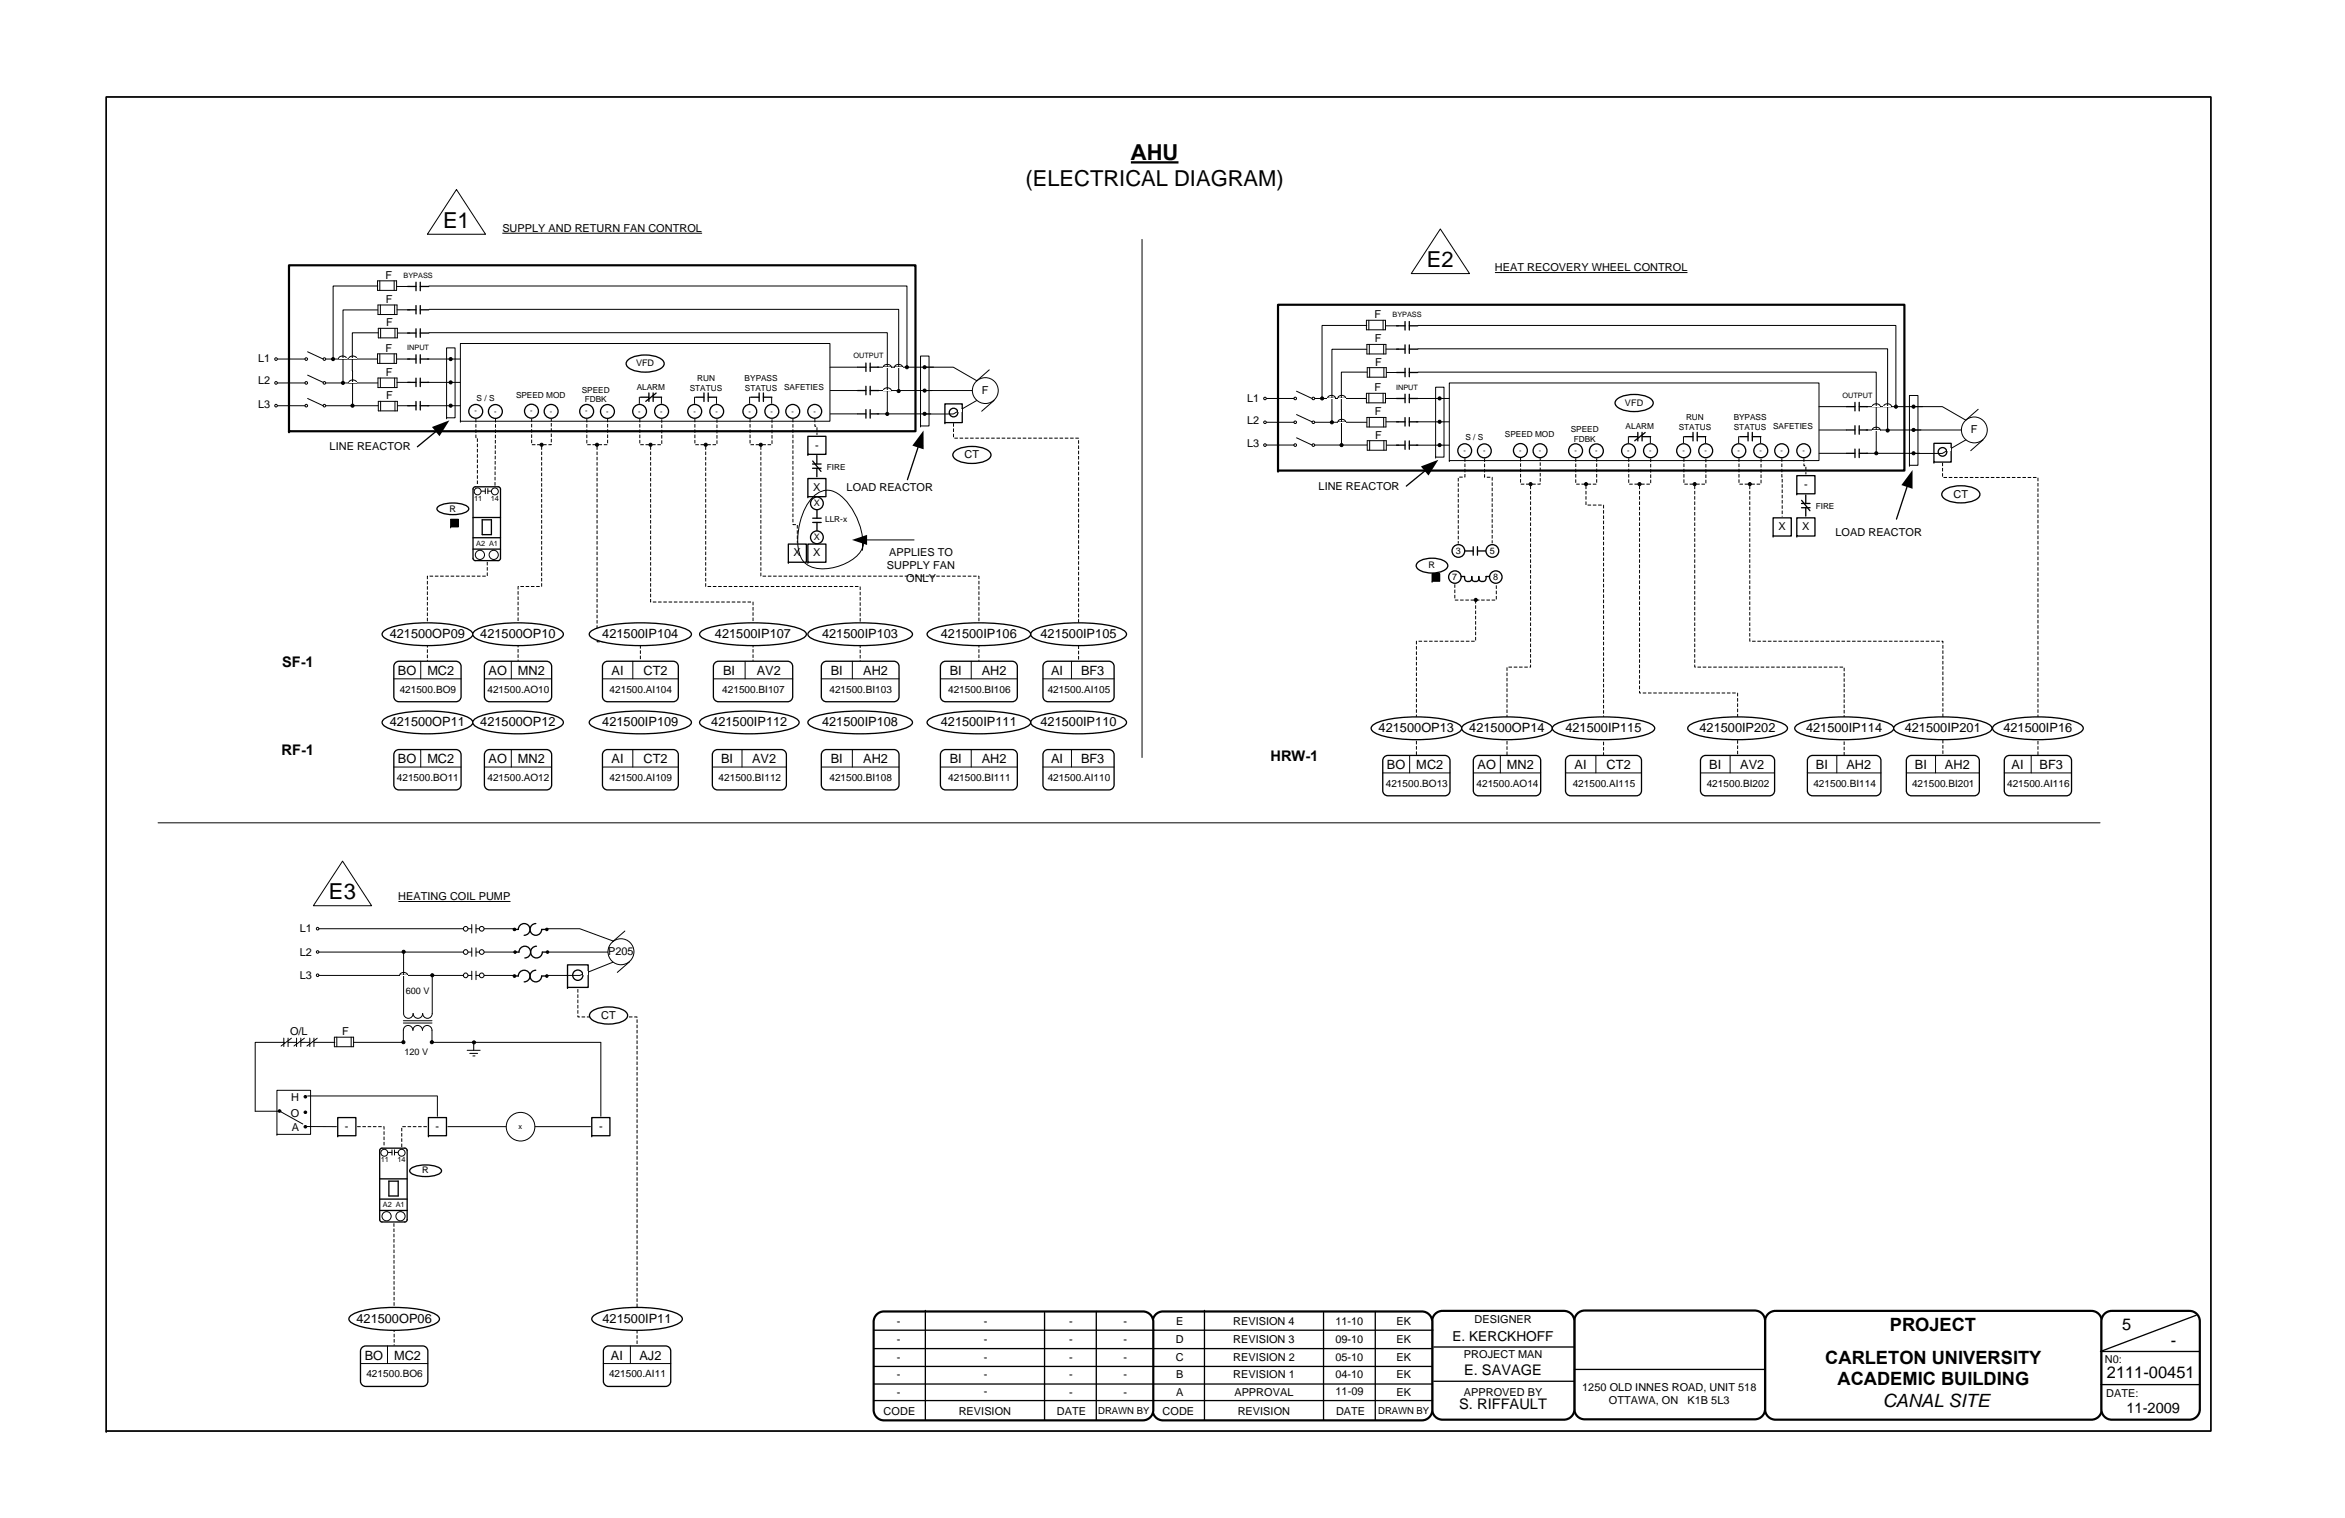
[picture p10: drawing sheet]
<svg xmlns="http://www.w3.org/2000/svg" width="432mm" height="279mm" viewBox="0 0 432 279" stroke-linecap="round" stroke-linejoin="round" font-family="sans-serif">
<defs><g id="words">
<g font-size="4">
<text x="208.2" y="29.5">AHU</text>
<text x="188.8" y="34.3">(ELECTRICAL DIAGRAM)</text>
<text x="81.6" y="41.9">E1</text>
<text x="262.7" y="49.1">E2</text>
<text x="60.6" y="165.5">E3</text>
</g>
<g font-size="3.4">
<text x="348" y="245.1">PROJECT</text>
<text x="336.1" y="251">CARLETON UNIVERSITY</text>
<text x="338.3" y="255">ACADEMIC BUILDING</text>
<text x="346.7" y="259">CANAL SITE</text>
</g>
<g font-size="3">
<text x="390.8" y="244.7">5</text>
<text x="399.8" y="247.7">-</text>
<text x="388" y="253.7">2111-00451</text>
</g>
<g font-size="2.7">
<text x="51.9" y="122.7">SF-1</text>
<text x="51.9" y="138.9">RF-1</text>
<text x="234" y="140">HRW-1</text>
<text x="269.6" y="253">E. SAVAGE</text>
<text x="268.7" y="259.4">S. RIFFAULT</text>
<text x="391.6" y="260">11-2009</text>
</g>
<text font-size="2.5" x="267.4" y="246.8">E. KERCKHOFF</text>
<g font-size="2.3">
<text x="71.8" y="117.4">421500OP09</text>
<text x="88.4" y="117.4">421500OP10</text>
<text x="110.9" y="117.4">421500IP104</text>
<text x="131.6" y="117.4">421500IP107</text>
<text x="151.4" y="117.4">421500IP103</text>
<text x="173.2" y="117.4">421500IP106</text>
<text x="191.6" y="117.4">421500IP105</text>
<text x="73.3" y="124.3">BO</text>
<text x="78.7" y="124.3">MC2</text>
<text x="90" y="124.3">AO</text>
<text x="95.4" y="124.3">MN2</text>
<text x="112.6" y="124.3">AI</text>
<text x="118.5" y="124.3">CT2</text>
<text x="133.2" y="124.3">BI</text>
<text x="139.3" y="124.3">AV2</text>
<text x="153" y="124.3">BI</text>
<text x="158.9" y="124.3">AH2</text>
<text x="174.9" y="124.3">BI</text>
<text x="180.8" y="124.3">AH2</text>
<text x="193.5" y="124.3">AI</text>
<text x="199.1" y="124.3">BF3</text>
<text x="71.8" y="133.7">421500OP11</text>
<text x="88.4" y="133.7">421500OP12</text>
<text x="110.9" y="133.7">421500IP109</text>
<text x="131" y="133.7">421500IP112</text>
<text x="151.4" y="133.7">421500IP108</text>
<text x="173.2" y="133.7">421500IP111</text>
<text x="191.6" y="133.7">421500IP110</text>
<text x="253.9" y="134.7">421500OP13</text>
<text x="270.6" y="134.7">421500OP14</text>
<text x="288.2" y="134.7">421500IP115</text>
<text x="312.9" y="134.7">421500IP202</text>
<text x="332.6" y="134.7">421500IP114</text>
<text x="350.7" y="134.7">421500IP201</text>
<text x="368.9" y="134.7">421500IP16</text>
<text x="73.3" y="140.5">BO</text>
<text x="78.7" y="140.5">MC2</text>
<text x="90" y="140.5">AO</text>
<text x="95.4" y="140.5">MN2</text>
<text x="112.6" y="140.5">AI</text>
<text x="118.5" y="140.5">CT2</text>
<text x="132.8" y="140.5">BI</text>
<text x="138.5" y="140.5">AV2</text>
<text x="153" y="140.5">BI</text>
<text x="158.9" y="140.5">AH2</text>
<text x="174.9" y="140.5">BI</text>
<text x="180.8" y="140.5">AH2</text>
<text x="193.5" y="140.5">AI</text>
<text x="199.1" y="140.5">BF3</text>
<text x="255.4" y="141.6">BO</text>
<text x="260.8" y="141.6">MC2</text>
<text x="272.1" y="141.6">AO</text>
<text x="277.5" y="141.6">MN2</text>
<text x="289.9" y="141.6">AI</text>
<text x="295.8" y="141.6">CT2</text>
<text x="314.7" y="141.6">BI</text>
<text x="320.4" y="141.6">AV2</text>
<text x="334.4" y="141.6">BI</text>
<text x="340" y="141.6">AH2</text>
<text x="352.6" y="141.6">BI</text>
<text x="358.1" y="141.6">AH2</text>
<text x="370.4" y="141.6">AI</text>
<text x="375.6" y="141.6">BF3</text>
<text x="65.6" y="243.5">421500OP06</text>
<text x="111" y="243.5">421500IP11</text>
<text x="67.2" y="250.3">BO</text>
<text x="72.6" y="250.3">MC2</text>
<text x="112.5" y="250.3">AI</text>
<text x="117.8" y="250.3">AJ2</text>
</g>
<g font-size="2">
<text x="92.5" y="42.7">SUPPLY AND RETURN FAN CONTROL</text>
<text x="71" y="51.3">F</text>
<text x="275.3" y="50">HEAT RECOVERY WHEEL CONTROL</text>
<text x="71.1" y="55.8">F</text>
<text x="253.1" y="58.6">F</text>
<text x="71" y="64.8">F</text>
<text x="71.1" y="60.1">F</text>
<text x="253.2" y="63">F</text>
<text x="47.5" y="66.7">L1</text>
<text x="47.5" y="70.7">L2</text>
<text x="71.1" y="69.2">F</text>
<text x="253.2" y="67.3">F</text>
<text x="47.5" y="75">L3</text>
<text x="71.1" y="73.5">F</text>
<text x="180.8" y="72.5">F</text>
<text x="229.7" y="73.9">L1</text>
<text x="229.7" y="78">L2</text>
<text x="253.1" y="72">F</text>
<text x="253.2" y="76.5">F</text>
<text x="60.7" y="82.9">LINE REACTOR</text>
<text x="150.1" y="82.6">-</text>
<text x="229.7" y="82.3">L3</text>
<text x="253.2" y="80.8">F</text>
<text x="362.9" y="79.7">F</text>
<text x="177.6" y="84.3">CT</text>
<text x="332.2" y="89.8">-</text>
<text x="149.7" y="90.3">X</text>
<text x="155.9" y="90.4">LOAD REACTOR</text>
<text x="242.8" y="90.1">LINE REACTOR</text>
<text x="359.7" y="91.6">CT</text>
<text x="327.5" y="97.6">X</text>
<text x="331.9" y="97.6">X</text>
<text x="338" y="98.6">LOAD REACTOR</text>
<text x="146.1" y="102.4">X</text>
<text x="149.7" y="102.4">X</text>
<text x="163.3" y="104.8">SUPPLY FAN</text>
<text x="163.7" y="102.4">APPLIES TO</text>
<text x="166.9" y="107.2">ONLY</text>
<text x="73.3" y="165.7">HEATING COIL PUMP</text>
<text x="55.2" y="171.5">L1</text>
<text x="55.2" y="175.9">L2</text>
<text x="112" y="175.8">P205</text>
<text x="55.2" y="180.3">L3</text>
<text x="53.4" y="190.5">O/L</text>
<text x="63" y="190.5">F</text>
<text x="110.7" y="187.5">CT</text>
<text x="53.6" y="202.7">H</text>
<text x="53.5" y="205.6">O</text>
<text x="53.8" y="208.2">A</text>
<text x="63.5" y="208">-</text>
<text x="80.2" y="208">-</text>
<text x="110.3" y="208">-</text>
<text x="165.2" y="243.8">-</text>
<text x="181.1" y="243.8">-</text>
<text x="196.9" y="243.8">-</text>
<text x="206.9" y="243.8">-</text>
<text x="216.6" y="243.8">E</text>
<text x="227.1" y="243.8">REVISION 4</text>
<text x="245.9" y="243.8">11-10</text>
<text x="257.1" y="243.8">EK</text>
<text x="271.5" y="243.5">DESIGNER</text>
<text x="165.2" y="250.5">-</text>
<text x="165.2" y="247.1">-</text>
<text x="181.1" y="250.5">-</text>
<text x="181.1" y="247.1">-</text>
<text x="196.9" y="250.5">-</text>
<text x="196.9" y="247.1">-</text>
<text x="206.9" y="250.5">-</text>
<text x="206.9" y="247.1">-</text>
<text x="216.5" y="250.5">C</text>
<text x="216.5" y="247.1">D</text>
<text x="227.1" y="247.1">REVISION 3</text>
<text x="227.1" y="250.5">REVISION 2</text>
<text x="245.9" y="250.5">05-10</text>
<text x="245.9" y="247.1">09-10</text>
<text x="257.1" y="247.1">EK</text>
<text x="257.1" y="250.5">EK</text>
<text x="269.6" y="250">PROJECT MAN</text>
<text x="387.6" y="250.8">N0:</text>
<text x="165.2" y="253.7">-</text>
<text x="165.2" y="256.9">-</text>
<text x="181.1" y="253.7">-</text>
<text x="181.1" y="256.8">-</text>
<text x="196.9" y="253.7">-</text>
<text x="196.9" y="256.9">-</text>
<text x="206.9" y="253.7">-</text>
<text x="206.9" y="256.9">-</text>
<text x="216.6" y="253.7">B</text>
<text x="216.6" y="256.9">A</text>
<text x="227.1" y="253.7">REVISION 1</text>
<text x="227.3" y="256.9">APPROVAL</text>
<text x="245.9" y="253.7">04-10</text>
<text x="245.9" y="256.8">11-09</text>
<text x="257.1" y="253.7">EK</text>
<text x="257.2" y="256.9">EK</text>
<text x="269.6" y="256.9">APPROVED BY</text>
<text x="291.3" y="256">1250 OLD INNES ROAD, UNIT 518</text>
<text x="387.8" y="257.2">DATE:</text>
<text x="162.7" y="260.5">CODE</text>
<text x="176.5" y="260.5">REVISION</text>
<text x="194.6" y="260.5">DATE</text>
<text x="214.1" y="260.5">CODE</text>
<text x="227.9" y="260.5">REVISION</text>
<text x="246" y="260.5">DATE</text>
<text x="296.3" y="258.5">OTTAWA, ON</text>
<text x="310.8" y="258.5">K1B 5L3</text>
</g>
<g font-size="1.8">
<text x="73.6" y="127.5">421500.BO9</text>
<text x="89.8" y="127.5">421500.AO10</text>
<text x="112.2" y="127.5">421500.AI104</text>
<text x="133" y="127.5">421500.BI107</text>
<text x="152.7" y="127.5">421500.BI103</text>
<text x="174.6" y="127.5">421500.BI106</text>
<text x="192.9" y="127.5">421500.AI105</text>
<text x="73.1" y="143.7">421500.BO11</text>
<text x="89.8" y="143.7">421500.AO12</text>
<text x="112.2" y="143.7">421500.AI109</text>
<text x="132.3" y="143.7">421500.BI112</text>
<text x="152.7" y="143.7">421500.BI108</text>
<text x="174.6" y="143.7">421500.BI111</text>
<text x="192.9" y="143.7">421500.AI110</text>
<text x="255.2" y="144.8">421500.BO13</text>
<text x="271.9" y="144.8">421500.AO14</text>
<text x="289.6" y="144.8">421500.AI115</text>
<text x="314.3" y="144.8">421500.BI202</text>
<text x="333.9" y="144.8">421500.BI114</text>
<text x="352.1" y="144.8">421500.BI201</text>
<text x="369.6" y="144.8">421500.AI116</text>
<text x="67.5" y="253.5">421500.BO6</text>
<text x="112.1" y="253.5">421500.AI11</text>
<text x="202.2" y="260.3">DRAWN BY</text>
<text x="253.8" y="260.3">DRAWN BY</text>
</g>
<g font-size="1.7">
<text x="117.1" y="67.4">VFD</text>
<text x="299.2" y="74.7">VFD</text>
<text x="82.8" y="94.1">R</text>
<text x="149.9" y="93.1">X</text>
<text x="149.9" y="99.4">X</text>
<text x="268.1" y="101.9">3</text>
<text x="274.3" y="101.9">5</text>
<text x="263.1" y="104.6">R</text>
<text x="267.4" y="106.7">7</text>
<text x="275" y="106.7">8</text>
<text x="74.7" y="182.9">600 V</text>
<text x="74.5" y="194.1">120 V</text>
<text x="77.8" y="216">R</text>
</g>
<g font-size="1.5">
<text x="117.2" y="71.7">ALARM</text>
<text x="127" y="71.9">STATUS</text>
<text x="128.4" y="70.1">RUN</text>
<text x="137.1" y="70.1">BYPASS</text>
<text x="137.2" y="71.9">STATUS</text>
<text x="144.4" y="71.7">SAFETIES</text>
<text x="87.8" y="73.7">S / S</text>
<text x="95" y="73.2">SPEED MOD</text>
<text x="107.1" y="72.3">SPEED</text>
<text x="107.7" y="74.1">FDBK</text>
<text x="310.5" y="77.4">RUN</text>
<text x="319.2" y="77.4">BYPASS</text>
<text x="269.9" y="81">S / S</text>
<text x="277.1" y="80.4">SPEED MOD</text>
<text x="289.2" y="79.5">SPEED</text>
<text x="289.8" y="81.3">FDBK</text>
<text x="299.3" y="79">ALARM</text>
<text x="309.1" y="79.2">STATUS</text>
<text x="319.3" y="79.2">STATUS</text>
<text x="326.5" y="79">SAFETIES</text>
<text x="152.3" y="86.5">FIRE</text>
<text x="334.3" y="93.7">FIRE</text>
<text x="152" y="96">LLR-x</text>
</g>
<g font-size="1.4">
<text x="74.3" y="51.1">BYPASS</text>
<text x="256.4" y="58.4">BYPASS</text>
<text x="75" y="64.5">INPUT</text>
<text x="157.2" y="66">OUTPUT</text>
<text x="257.1" y="71.7">INPUT</text>
<text x="87.4" y="76.1">-</text>
<text x="91" y="76.1">-</text>
<text x="97.6" y="76.1">-</text>
<text x="101.2" y="76.1">-</text>
<text x="107.8" y="76.1">-</text>
<text x="111.6" y="76.1">-</text>
<text x="117.5" y="76.1">-</text>
<text x="121.6" y="76.1">-</text>
<text x="127.7" y="76.1">-</text>
<text x="131.7" y="76.1">-</text>
<text x="137.8" y="76.1">-</text>
<text x="141.9" y="76.1">-</text>
<text x="145.7" y="76.1">-</text>
<text x="149.8" y="76.1">-</text>
<text x="339.3" y="73.2">OUTPUT</text>
<text x="269.5" y="83.4">-</text>
<text x="273.1" y="83.4">-</text>
<text x="279.7" y="83.3">-</text>
<text x="283.4" y="83.4">-</text>
<text x="289.9" y="83.4">-</text>
<text x="293.7" y="83.4">-</text>
<text x="299.6" y="83.4">-</text>
<text x="303.7" y="83.4">-</text>
<text x="309.8" y="83.4">-</text>
<text x="313.8" y="83.4">-</text>
<text x="319.9" y="83.4">-</text>
<text x="324" y="83.4">-</text>
<text x="327.9" y="83.4">-</text>
<text x="331.9" y="83.4">-</text>
<text x="87.3" y="92.2">11</text>
<text x="90.4" y="92.1">14</text>
<text x="87.7" y="100.5">A2 A1</text>
<text x="95.5" y="207.8">x</text>
<text x="70.1" y="214">11</text>
<text x="73.2" y="213.9">14</text>
<text x="70.5" y="222.2">A2 A1</text>
</g>
</g></defs>
<path d="M325.6 241.8l.8-.5h.5h58.2a1.91 1.91 0 0 1 1.9 1.9v16.2a1.91 1.91 0 0 1-1.9 1.9h-58.2a1.92 1.92 0 0 1-1.9-1.9v-16.2l.1-.5z" fill="none" stroke="#000" stroke-width=".4"/>
<path d="M387.5 241.8l.8-.5h.6h14.3a1.91 1.91 0 0 1 1.9 1.9v16.2a1.91 1.91 0 0 1-1.9 1.9h-14.3a1.9 1.9 0 0 1-2-1.9v-16.2l.1-.5z" fill-rule="evenodd" fill="#fff"/>
<path d="M387.5 241.8l.8-.5h.6h14.3a1.91 1.91 0 0 1 1.9 1.9v16.2a1.91 1.91 0 0 1-1.9 1.9h-14.3a1.9 1.9 0 0 1-2-1.9v-16.2l.1-.5z" fill="none" stroke="#000" stroke-width=".4"/>
<path d="M290.5 241.8l.8-.5 .5-.1h31.3a1.9 1.9 0 0 1 1.9 1.9v16.2a1.9 1.9 0 0 1-1.9 1.9h-31.3a1.9 1.9 0 0 1-1.9-1.9v-16.2l.1-.5z" fill-rule="evenodd" fill="#fff"/>
<path d="M290.5 241.8l.8-.5 .5-.1h31.3a1.9 1.9 0 0 1 1.9 1.9v16.2a1.9 1.9 0 0 1-1.9 1.9h-31.3a1.9 1.9 0 0 1-1.9-1.9v-16.2l.1-.5z" fill="none" stroke="#000" stroke-width=".4"/>
<path d="M264.3 241.8l.8-.5h.5h22.4a1.92 1.92 0 0 1 1.9 1.9v16.2a1.92 1.92 0 0 1-1.9 1.9h-22.4a1.9 1.9 0 0 1-1.9-1.9v-16.2l.1-.5z" fill-rule="evenodd" fill="#fff"/>
<path d="M264.3 241.8l.8-.5h.5h22.4a1.92 1.92 0 0 1 1.9 1.9v16.2a1.92 1.92 0 0 1-1.9 1.9h-22.4a1.9 1.9 0 0 1-1.9-1.9v-16.2l.1-.5z" fill="none" stroke="#000" stroke-width=".4"/>
<path d="M212.8 242l.8-.5 .5-.1h47.7a1.93 1.93 0 0 1 1.9 1.9v16.2a1.93 1.93 0 0 1-1.9 1.9h-47.7a1.92 1.92 0 0 1-1.9-1.9v-16.2l.1-.5z" fill-rule="evenodd" fill="#fff"/>
<path d="M212.8 242l.8-.5 .5-.1h47.7a1.93 1.93 0 0 1 1.9 1.9v16.2a1.93 1.93 0 0 1-1.9 1.9h-47.7a1.92 1.92 0 0 1-1.9-1.9v-16.2l.1-.5z" fill="none" stroke="#000" stroke-width=".4"/>
<g fill="none" stroke="#000" stroke-width=".24">
<path d="M212.2 257.8h51.6M212.2 254.7h51.5M212.2 251.5h51.5M212.2 248.2h51.6M212.2 244.8h51.6M221.8 241.2v20.2M243.7 241.6v19.7M253.2 241.4v20M264 254.2h25.8M264 247.9h25.8M289.9 252.1h35.2M386.9 254.8h18.1"/>
<path d="M404.4 242.1l-17.6 6.7h18.1"/>
</g>
<path d="M161.4 242l.9-.5 .5-.1h47.7a1.93 1.93 0 0 1 1.9 1.9v16.2a1.93 1.93 0 0 1-1.9 1.9h-47.7a1.92 1.92 0 0 1-1.9-1.9v-16.2v-.5z" fill-rule="evenodd" fill="#fff"/>
<path d="M161.4 242l.9-.5 .5-.1h47.7a1.93 1.93 0 0 1 1.9 1.9v16.2a1.93 1.93 0 0 1-1.9 1.9h-47.7a1.92 1.92 0 0 1-1.9-1.9v-16.2v-.5z" fill="none" stroke="#000" stroke-width=".4"/>
<path d="M19.6 17.8h387.5v245.6h-387.5zM160.9 251.5h51.5M160.9 248.2h51.5M160.9 244.8h51.6M160.9 257.8h51.5M160.9 254.7h51.5M170.4 241.2v20.2M192.3 241.6v19.7M201.9 241.4v20M19.6 263.4h.1" fill="none" stroke="#000" stroke-width=".24"/>
<path d="M208.2 29.9h8.8" fill="none" stroke="#000" stroke-width=".42"/>
<path d="M129.9 82.1v25.8h28.5v13.7M140.1 82.1v23.9h40.2v15.6" fill="none" stroke="#000" stroke-width=".18" stroke-dasharray=".6 .3" stroke-linecap="butt"/>
<path d="M174 74.3h3.2v3.5h-3.2z" fill="#fff"/>
<g fill="none" stroke="#000" stroke-width=".24">
<path d="M174 74.3h3.2v3.5h-3.2zM174 77.8h.1"/>
<circle cx="175.6" cy="75.9" r=".79"/>
</g>
<path d="M175.6 77.9v2.7h23v41" fill="none" stroke="#000" stroke-width=".18" stroke-dasharray=".6 .3" stroke-linecap="butt"/>
<path d="M192.3 122l.7-.3h11.2a.96 .96 0 0 1 .9 1v5.5a.95 .95 0 0 1-.9 1h-11.2a.95 .95 0 0 1-1-1v-5.5z" fill-rule="evenodd" fill="#fff"/>
<path d="M192.3 122l.7-.3h11.2a.96 .96 0 0 1 .9 1v5.5a.95 .95 0 0 1-.9 1h-11.2a.95 .95 0 0 1-1-1v-5.5z" fill="none" stroke="#000" stroke-width=".24"/>
<path d="M192 124.9h13.1M197.3 121.7v3.2" fill="none" stroke="#000" stroke-width=".18"/>
<path d="M189.9 116.4a7.9 7.9 0 0 1 4.7-1.5 27.5 27.5 0 0 1 11.8 .9l.9 .6 .1 .3a2.03 2.03 0 0 1-1.7 1.3 30.1 30.1 0 0 1-14.2 0 2.03 2.03 0 0 1-1.7-1.3z" fill-rule="evenodd" fill="#fff"/>
<path d="M189.9 116.4a7.9 7.9 0 0 1 4.7-1.5 27.5 27.5 0 0 1 11.8 .9l.9 .6 .1 .3a2.03 2.03 0 0 1-1.7 1.3 30.1 30.1 0 0 1-14.2 0 2.03 2.03 0 0 1-1.7-1.3z" fill="none" stroke="#000" stroke-width=".24"/>
<path d="M169.5 65.5h1.6v12.9h-1.6z" fill="#fff"/>
<path d="M169.5 65.5h1.6v12.9h-1.6zM169.5 78.4h.1" fill="none" stroke="#000" stroke-width=".18"/>
<path d="M53.2 48.8h115.4v30.6h-115.4z" fill="#fff"/>
<path d="M53.2 48.8h115.4v30.6h-115.4z" fill="none" stroke="#000" stroke-width=".4"/>
<circle cx="53.2" cy="79.4" r=".2" fill="#000"/>
<path d="M170 71.9h9.1" fill="none" stroke="#000" stroke-width=".18"/>
<path d="M84.8 63.2h68v14.3h-68z" fill="#fff"/>
<g fill="none" stroke="#000" stroke-width=".18">
<path d="M60 66.1h9.4M60 74.7h9.6M60 70.5h9.6M69.5 65.1h3.5v1.8h-3.5zM69.6 69.6h3.5v1.7h-3.5zM69.7 73.9h3.5v1.7h-3.5zM69.9 65.1v1.8M70 69.6v1.7M70.1 73.9v1.7M72.6 65.1v1.8M72.7 69.6v1.7M72.7 73.9v1.7"/>
<path d="M73 66.1h2.5M84.8 63.2h68v14.3h-68zM84.8 77.5h.1"/>
</g>
<path d="M59.6 65.9h.3v.4h-.3z" fill-rule="evenodd" fill="#fff"/>
<path d="M56.6 64.7l2.9 1.4M59.6 65.9h.3v.4h-.3z" fill="none" stroke="#000" stroke-width=".18"/>
<path d="M56.2 65.9h.4v.4h-.4z" fill-rule="evenodd" fill="#fff"/>
<path d="M51.1 66.1h5.1M56.2 65.9h.4v.4h-.4z" fill="none" stroke="#000" stroke-width=".18"/>
<path d="M50.7 65.9h.3v.4h-.3z" fill-rule="evenodd" fill="#fff"/>
<path d="M50.7 65.9h.3v.4h-.3z" fill="none" stroke="#000" stroke-width=".18"/>
<path d="M59.6 70.3h.3v.3h-.3z" fill-rule="evenodd" fill="#fff"/>
<path d="M56.6 69l2.9 1.4M59.6 70.3h.3v.3h-.3z" fill="none" stroke="#000" stroke-width=".18"/>
<path d="M56.2 70.3h.4v.3h-.4z" fill-rule="evenodd" fill="#fff"/>
<path d="M51.1 70.5h5.1M56.2 70.3h.4v.3h-.4z" fill="none" stroke="#000" stroke-width=".18"/>
<path d="M50.7 70.3h.3v.3h-.3z" fill-rule="evenodd" fill="#fff"/>
<path d="M50.7 70.3h.3v.3h-.3z" fill="none" stroke="#000" stroke-width=".18"/>
<circle cx="59.7" cy="74.7" r=".24" fill="#fff"/>
<g fill="none" stroke="#000" stroke-width=".18">
<path d="M56.6 73.3l2.9 1.4"/>
<circle cx="59.7" cy="74.7" r=".24"/>
</g>
<circle cx="56.4" cy="74.7" r=".24" fill="#fff"/>
<g fill="none" stroke="#000" stroke-width=".18">
<path d="M51.1 74.7h5.1"/>
<circle cx="56.4" cy="74.7" r=".24"/>
</g>
<circle cx="50.8" cy="74.7" r=".24" fill="#fff"/>
<g fill="none" stroke="#000" stroke-width=".18">
<circle cx="50.8" cy="74.7" r=".24"/>
<circle cx="170.3" cy="67.6" r=".29"/>
<circle cx="170.3" cy="76.2" r=".29"/>
<circle cx="170.3" cy="71.9" r=".29"/>
</g>
<g fill="#000">
<circle cx="170.3" cy="67.6" r=".29"/>
<circle cx="170.3" cy="76.2" r=".29"/>
<circle cx="170.3" cy="71.9" r=".29"/>
</g>
<circle cx="181.4" cy="71.9" r="2.38" fill="#fff"/>
<g fill="none" stroke="#000" stroke-width=".18">
<path d="M92.5 42.9h36.8M182.2 68.1l-2.3 2M183 73.7l-2.2 2"/>
<circle cx="181.4" cy="71.9" r="2.38"/>
</g>
<path d="M115.7 66.2a6 6 0 0 1 6.2 0 .95 .95 0 0 1 .4 1 .95 .95 0 0 1-.8 .7 6.3 6.3 0 0 1-5.8-.3 .85 .85 0 0 1 0-1.4z" fill-rule="evenodd" fill="#fff"/>
<path d="M115.7 66.2a6 6 0 0 1 6.2 0 .95 .95 0 0 1 .4 1 .95 .95 0 0 1-.8 .7 6.3 6.3 0 0 1-5.8-.3 .85 .85 0 0 1 0-1.4z" fill="none" stroke="#000" stroke-width=".24"/>
<path d="M82.2 64h1.6v12.9h-1.6z" fill="#fff"/>
<g fill="none" stroke="#000" stroke-width=".18">
<path d="M69.5 51.7h3.5v1.7h-3.5zM69.6 52.6h-8.3v13.2M69.6 57h-6.4v13.2M69.6 56.1h3.5v1.8h-3.5zM69.9 51.7v1.7M70 56.1v1.8M72.6 51.7v1.7M72.7 56.1v1.8M73 52.7h2.5M73.1 57h2.4M79 56.9h86.5v14.8M79 52.6h88v14.7"/>
<path d="M69.7 61.3h-4.8v13.1M69.7 60.4h3.5v1.8h-3.5zM70.1 60.4v1.8M72.7 60.4v1.8M73.1 70.4h2.4M73.2 74.7h2.3M73.2 61.3h2.3M78.7 66.1h6M78.7 70.4h6M78.7 74.7h6M79 61.2h84.4v14.7M82.2 64h1.6v12.9h-1.6z"/>
<path d="M82.2 76.9h.1M152.8 67.6h5.1M152.9 71.9h5M152.9 76.2h5M161.5 67.6h10.4M161.5 76.2h9.9M161.5 71.9h10.1M162.8 71.5a.79 .79 0 0 1 1.3 .4h-1.4zM170 67.6h5.5l4.4 2.5M179.9 73.7l-4.4 2.5h-5.5"/>
<circle cx="61.3" cy="66.1" r=".29"/>
<circle cx="63.2" cy="70.5" r=".29"/>
<circle cx="64.9" cy="74.7" r=".29"/>
<circle cx="83" cy="70.4" r=".29"/>
<circle cx="83" cy="74.7" r=".29"/>
<circle cx="83" cy="66.1" r=".29"/>
<circle cx="163.4" cy="76.2" r=".29"/>
<circle cx="165.5" cy="72" r=".29"/>
<circle cx="167" cy="67.6" r=".28"/>
</g>
<g fill="#000">
<path d="M79.5 78.6l3.3-1.2-1.9 2.9zM170.1 79.2v3.5l-2.1-.7z"/>
<circle cx="61.3" cy="66.1" r=".29"/>
<circle cx="63.2" cy="70.5" r=".29"/>
<circle cx="64.9" cy="74.7" r=".29"/>
<circle cx="83" cy="70.4" r=".29"/>
<circle cx="83" cy="74.7" r=".29"/>
<circle cx="83" cy="66.1" r=".29"/>
<circle cx="163.4" cy="76.2" r=".29"/>
<circle cx="165.5" cy="72" r=".29"/>
<circle cx="167" cy="67.6" r=".28"/>
</g>
<g fill="none" stroke="#000" stroke-width=".24">
<path d="M75.1 52.7h1.5M75.1 57h1.5M76.6 51.9v1.6M76.6 56.2v1.6M77.4 51.9v1.6M77.4 56.2v1.6M77.4 52.7h1.6M77.4 57h1.6M75.1 66.1h1.5M75.1 70.4h1.5M75.1 74.7h1.5M75.1 61.3h1.5"/>
<path d="M76.6 60.5v1.6M76.6 65.3v1.6M76.6 69.6v1.6M76.6 73.9v1.6M77.4 60.5v1.6M77.4 65.3v1.6M77.4 69.6v1.6M77.4 73.9v1.6M77.4 66.1h1.6M77.4 70.4h1.6M77.4 74.7h1.6M77.4 61.3h1.6"/>
<path d="M80.5 79.3l-3.6 2.9M157.9 67.6h1.5M157.9 71.9h1.5M157.9 76.2h1.5M159.4 66.8v1.6M159.4 71.1v1.6M159.4 75.4v1.6M160.2 66.8v1.6M160.2 71.1v1.6M160.2 75.4v1.6M160.2 67.6h1.6M160.2 71.9h1.6"/>
<path d="M160.2 76.2h1.6M169.1 82.1l-2 6.2"/>
</g>
<path d="M162.7 71.8h1.4v.2h-1.4z" fill="#fff"/>
<path d="M162.8 67.2a.79 .79 0 0 1 1.3 .4h-1.4z" fill="none" stroke="#000" stroke-width=".18"/>
<path d="M162.7 67.5h1.4v.2h-1.4z" fill="#fff"/>
<path d="M164.9 67.2a.79 .79 0 0 1 1.3 .4h-1.5z" fill="none" stroke="#000" stroke-width=".18"/>
<path d="M164.8 67.5h1.3v.2h-1.3z" fill="#fff"/>
<path d="M62.5 65.7a.79 .79 0 0 1 1.3 .3h-1.4z" fill="none" stroke="#000" stroke-width=".18"/>
<path d="M62.4 66h1.4v.1h-1.4z" fill="#fff"/>
<path d="M64.4 65.7a.79 .79 0 0 1 1.3 .3h-1.5z" fill="none" stroke="#000" stroke-width=".18"/>
<path d="M64.3 66h1.3v.1h-1.3z" fill="#fff"/>
<path d="M64.4 70.1a.78 .78 0 0 1 1.3 .4h-1.5z" fill="none" stroke="#000" stroke-width=".18"/>
<path d="M64.3 70.4h1.3v.1h-1.3z" fill="#fff"/>
<circle cx="91.2" cy="75.7" r="1.28" fill="#fff"/>
<circle cx="91.2" cy="75.7" r="1.28" fill="none" stroke="#000" stroke-width=".24"/>
<circle cx="87.6" cy="75.7" r="1.28" fill="#fff"/>
<g fill="none" stroke="#000" stroke-width=".24">
<path d="M87.1 99h5.1M87.1 95.2h5.1M87.2 89.8l.3-.2h4.2l.4 .2 .1 13-.3 .3-4.4 .1-.3-.2zM88.8 95.7h1.7v2.7h-1.7zM87.1 101.1h5.1"/>
<circle cx="87.6" cy="75.7" r="1.28"/>
</g>
<circle cx="88.4" cy="102.1" r=".85" fill="#fff"/>
<g fill="none" stroke="#000" stroke-width=".18">
<path d="M88.4 90.4h1M89.4 89.9v1M89.8 90.4h.7M89.8 89.9v1"/>
<circle cx="88.4" cy="102.1" r=".85"/>
</g>
<circle cx="90.9" cy="102.1" r=".85" fill="#fff"/>
<circle cx="90.9" cy="102.1" r=".85" fill="none" stroke="#000" stroke-width=".18"/>
<circle cx="87.9" cy="90.4" r=".63" fill="#fff"/>
<circle cx="87.9" cy="90.4" r=".63" fill="none" stroke="#000" stroke-width=".18"/>
<circle cx="91.1" cy="90.4" r=".64" fill="#fff"/>
<circle cx="91.1" cy="90.4" r=".64" fill="none" stroke="#000" stroke-width=".18"/>
<path d="M91.2 77.1l-.1 12.3M99.7 82.1v25.8h-4.3v13.7M109.9 82.1v36h8v3.5M119.8 82.1v28.7h18.9v10.8M89.7 103.4v2.6h-11v15.6" fill="none" stroke="#000" stroke-width=".18" stroke-dasharray=".6 .3" stroke-linecap="butt"/>
<path d="M72.8 122l.7-.3h10.4a.96 .96 0 0 1 1 1v5.5a.95 .95 0 0 1-1 1h-10.4a.95 .95 0 0 1-1-1v-5.5z" fill-rule="evenodd" fill="#fff"/>
<path d="M72.8 122l.7-.3h10.4a.96 .96 0 0 1 1 1v5.5a.95 .95 0 0 1-1 1h-10.4a.95 .95 0 0 1-1-1v-5.5z" fill="none" stroke="#000" stroke-width=".24"/>
<path d="M72.5 124.9h12.4M77.5 121.7v3.2" fill="none" stroke="#000" stroke-width=".18"/>
<path d="M70.8 116.1a16.3 16.3 0 0 1 7.9-1.5 16.4 16.4 0 0 1 7.9 1.5l.3 .3 .2 .3a1.95 1.95 0 0 1-1.7 1.3 27 27 0 0 1-13.4 0 1.95 1.95 0 0 1-1.6-1.3l.1-.3z" fill-rule="evenodd" fill="#fff"/>
<path d="M70.8 116.1a16.3 16.3 0 0 1 7.9-1.5 16.4 16.4 0 0 1 7.9 1.5l.3 .3 .2 .3a1.95 1.95 0 0 1-1.7 1.3 27 27 0 0 1-13.4 0 1.95 1.95 0 0 1-1.6-1.3l.1-.3z" fill="none" stroke="#000" stroke-width=".24"/>
<path d="M89.5 122l.6-.3h10.5a.96 .96 0 0 1 1 1v5.5a.95 .95 0 0 1-1 1h-10.5a.95 .95 0 0 1-.9-1v-5.5z" fill-rule="evenodd" fill="#fff"/>
<path d="M89.5 122l.6-.3h10.5a.96 .96 0 0 1 1 1v5.5a.95 .95 0 0 1-1 1h-10.5a.95 .95 0 0 1-.9-1v-5.5z" fill="none" stroke="#000" stroke-width=".24"/>
<path d="M89.2 124.9h12.4M94.1 121.7v3.2" fill="none" stroke="#000" stroke-width=".18"/>
<path d="M87.5 116.1a16.2 16.2 0 0 1 7.9-1.5 16.3 16.3 0 0 1 7.9 1.5l.3 .3 .1 .3a1.95 1.95 0 0 1-1.6 1.3 26.9 26.9 0 0 1-13.4 0 1.94 1.94 0 0 1-1.6-1.3z" fill-rule="evenodd" fill="#fff"/>
<path d="M87.5 116.1a16.2 16.2 0 0 1 7.9-1.5 16.3 16.3 0 0 1 7.9 1.5l.3 .3 .1 .3a1.95 1.95 0 0 1-1.6 1.3 26.9 26.9 0 0 1-13.4 0 1.94 1.94 0 0 1-1.6-1.3z" fill="none" stroke="#000" stroke-width=".24"/>
<path d="M111.2 122l.7-.3h12.1a.96 .96 0 0 1 .9 1v5.5a.95 .95 0 0 1-.9 1h-12.1a.95 .95 0 0 1-1-1v-5.5z" fill-rule="evenodd" fill="#fff"/>
<path d="M111.2 122l.7-.3h12.1a.96 .96 0 0 1 .9 1v5.5a.95 .95 0 0 1-.9 1h-12.1a.95 .95 0 0 1-1-1v-5.5z" fill="none" stroke="#000" stroke-width=".24"/>
<path d="M110.9 124.9h14M116.5 121.7v3.2" fill="none" stroke="#000" stroke-width=".18"/>
<path d="M108.6 116.4a8.8 8.8 0 0 1 5-1.5 31.2 31.2 0 0 1 12.7 .9l.9 .6 .1 .3a2.14 2.14 0 0 1-1.8 1.3 34.1 34.1 0 0 1-15.2 0 2.14 2.14 0 0 1-1.8-1.3z" fill-rule="evenodd" fill="#fff"/>
<path d="M108.6 116.4a8.8 8.8 0 0 1 5-1.5 31.2 31.2 0 0 1 12.7 .9l.9 .6 .1 .3a2.14 2.14 0 0 1-1.8 1.3 34.1 34.1 0 0 1-15.2 0 2.14 2.14 0 0 1-1.8-1.3z" fill="none" stroke="#000" stroke-width=".24"/>
<path d="M131.6 122l.7-.3h12.7a.96 .96 0 0 1 1 1v5.5a.95 .95 0 0 1-1 1h-12.7a.95 .95 0 0 1-.9-1v-5.5z" fill-rule="evenodd" fill="#fff"/>
<path d="M131.6 122l.7-.3h12.7a.96 .96 0 0 1 1 1v5.5a.95 .95 0 0 1-1 1h-12.7a.95 .95 0 0 1-.9-1v-5.5z" fill="none" stroke="#000" stroke-width=".24"/>
<path d="M131.4 124.9h14.6M137.2 121.7v3.2" fill="none" stroke="#000" stroke-width=".18"/>
<path d="M128.9 116.4a9.5 9.5 0 0 1 5.2-1.5 34 34 0 0 1 13.3 .9l1 .6 .1 .3a2.23 2.23 0 0 1-1.9 1.3 37.2 37.2 0 0 1-15.9 0 2.23 2.23 0 0 1-1.9-1.3z" fill-rule="evenodd" fill="#fff"/>
<path d="M128.9 116.4a9.5 9.5 0 0 1 5.2-1.5 34 34 0 0 1 13.3 .9l1 .6 .1 .3a2.23 2.23 0 0 1-1.9 1.3 37.2 37.2 0 0 1-15.9 0 2.23 2.23 0 0 1-1.9-1.3z" fill="none" stroke="#000" stroke-width=".24"/>
<path d="M87.6 77.1v3.5h.3v8.8" fill="none" stroke="#000" stroke-width=".18" stroke-dasharray=".6 .3" stroke-linecap="butt"/>
<path d="M176.5 75.2h.6v.6h-.6z" fill="#fff"/>
<circle cx="130" cy="81.9" r=".29" fill="#000"/>
<circle cx="130" cy="81.9" r=".29" fill="none" stroke="#000" stroke-width=".18"/>
<path d="M128.1 73.1h1.5M129.6 72.3v1.6M130.4 72.3v1.6M130.4 73.1h1.6" fill="none" stroke="#000" stroke-width=".24"/>
<path d="M127.9 74.3v-1.2M131.9 74.3v-1.2" fill="none" stroke="#000" stroke-width=".18" stroke-dasharray="1.3 .6" stroke-linecap="butt"/>
<circle cx="127.9" cy="75.7" r="1.27" fill="#fff"/>
<circle cx="127.9" cy="75.7" r="1.27" fill="none" stroke="#000" stroke-width=".24"/>
<circle cx="132" cy="75.7" r="1.27" fill="#fff"/>
<g fill="none" stroke="#000" stroke-width=".24">
<path d="M138.2 73.1h1.6M139.8 72.3v1.6M140.6 72.3v1.6M140.6 73.1h1.5"/>
<circle cx="132" cy="75.7" r="1.27"/>
</g>
<path d="M128 77.1v4.8h1.7M130.2 81.9h1.8v-4.8" fill="none" stroke="#000" stroke-width=".18" stroke-dasharray=".6 .3" stroke-linecap="butt"/>
<circle cx="140.1" cy="81.9" r=".29" fill="#000"/>
<circle cx="140.1" cy="81.9" r=".29" fill="none" stroke="#000" stroke-width=".18"/>
<path d="M138 74.3l.1-1.2M142.1 74.3v-1.2" fill="none" stroke="#000" stroke-width=".18" stroke-dasharray="1.3 .6" stroke-linecap="butt"/>
<circle cx="138.1" cy="75.7" r="1.27" fill="#fff"/>
<circle cx="138.1" cy="75.7" r="1.27" fill="none" stroke="#000" stroke-width=".24"/>
<circle cx="142.1" cy="75.7" r="1.27" fill="#fff"/>
<circle cx="142.1" cy="75.7" r="1.27" fill="none" stroke="#000" stroke-width=".24"/>
<path d="M138.1 77.1v4.8h1.7M140.4 81.9h1.8v-4.8" fill="none" stroke="#000" stroke-width=".18" stroke-dasharray=".6 .3" stroke-linecap="butt"/>
<circle cx="146" cy="75.7" r="1.27" fill="#fff"/>
<circle cx="146" cy="75.7" r="1.27" fill="none" stroke="#000" stroke-width=".24"/>
<circle cx="150" cy="75.7" r="1.28" fill="#fff"/>
<circle cx="150" cy="75.7" r="1.28" fill="none" stroke="#000" stroke-width=".24"/>
<path d="M146 77.1v19.5h.8v3.3" fill="none" stroke="#000" stroke-width=".18" stroke-dasharray=".6 .3" stroke-linecap="butt"/>
<path d="M148.8 80.3h3.3v3.3h-3.3z" fill="#fff"/>
<path d="M148.8 80.3h3.3v3.3h-3.3zM148.8 83.6h.1" fill="none" stroke="#000" stroke-width=".24"/>
<path d="M148.8 88.1h3.3v3.3h-3.3z" fill="#fff"/>
<path d="M148.8 88.1h3.3v3.3h-3.3zM148.8 91.4h.1" fill="none" stroke="#000" stroke-width=".24"/>
<path d="M148.8 100.1h3.3v3.4h-3.3z" fill="#fff"/>
<path d="M148.8 100.1h3.3v3.4h-3.3zM148.8 103.5h.1" fill="none" stroke="#000" stroke-width=".24"/>
<path d="M145.2 100.1h3.3v3.4h-3.3z" fill="#fff"/>
<path d="M149.6 95.4h1.6M149.6 96.2h1.6M150.4 96.2v1.5M145.2 100.1h3.3v3.4h-3.3zM145.2 103.5h.1" fill="none" stroke="#000" stroke-width=".24"/>
<circle cx="150.4" cy="98.9" r="1.18" fill="#fff"/>
<g fill="none" stroke="#000" stroke-width=".24">
<path d="M150.4 93.8v1.6"/>
<circle cx="150.4" cy="98.9" r="1.18"/>
</g>
<circle cx="150.4" cy="92.6" r="1.17" fill="#fff"/>
<g fill="none" stroke="#000" stroke-width=".24">
<path d="M117.9 73.1h1.6M119.5 72.3v1.6M120.3 72.3v1.6M120.3 73.1h1.5M120.8 72.3l-1.9 1.6M149.6 85.4h1.6M149.6 86.2h1.6M149.6 84.9l1.6 1.9M150.4 83.8v1.6M150.4 86.2v1.6"/>
<circle cx="150.4" cy="92.6" r="1.17"/>
</g>
<path d="M150.1 77.1v1.4h.3v1.6" fill="none" stroke="#000" stroke-width=".18" stroke-dasharray=".6 .3" stroke-linecap="butt"/>
<circle cx="119.8" cy="81.9" r=".29" fill="#000"/>
<circle cx="119.8" cy="81.9" r=".29" fill="none" stroke="#000" stroke-width=".18"/>
<path d="M117.7 74.3l.1-1.2M121.8 74.3v-1.2" fill="none" stroke="#000" stroke-width=".18" stroke-dasharray="1.3 .6" stroke-linecap="butt"/>
<circle cx="117.8" cy="75.7" r="1.27" fill="#fff"/>
<circle cx="117.8" cy="75.7" r="1.27" fill="none" stroke="#000" stroke-width=".24"/>
<circle cx="121.8" cy="75.7" r="1.27" fill="#fff"/>
<circle cx="121.8" cy="75.7" r="1.27" fill="none" stroke="#000" stroke-width=".24"/>
<path d="M117.8 77.1v4.8h1.7M120.1 81.9h1.8v-4.8" fill="none" stroke="#000" stroke-width=".18" stroke-dasharray=".6 .3" stroke-linecap="butt"/>
<circle cx="109.9" cy="81.9" r=".29" fill="#000"/>
<circle cx="109.9" cy="81.9" r=".29" fill="none" stroke="#000" stroke-width=".18"/>
<circle cx="111.8" cy="75.7" r="1.27" fill="#fff"/>
<circle cx="111.8" cy="75.7" r="1.27" fill="none" stroke="#000" stroke-width=".24"/>
<circle cx="108" cy="75.7" r="1.27" fill="#fff"/>
<circle cx="108" cy="75.7" r="1.27" fill="none" stroke="#000" stroke-width=".24"/>
<path d="M108.1 77.1v4.8h1.5M110.2 81.9h1.7v-4.8" fill="none" stroke="#000" stroke-width=".18" stroke-dasharray=".6 .3" stroke-linecap="butt"/>
<circle cx="99.7" cy="81.9" r=".29" fill="#000"/>
<circle cx="99.7" cy="81.9" r=".29" fill="none" stroke="#000" stroke-width=".18"/>
<circle cx="97.9" cy="75.7" r="1.28" fill="#fff"/>
<circle cx="97.9" cy="75.7" r="1.28" fill="none" stroke="#000" stroke-width=".24"/>
<circle cx="101.5" cy="75.7" r="1.27" fill="#fff"/>
<circle cx="101.5" cy="75.7" r="1.27" fill="none" stroke="#000" stroke-width=".24"/>
<path d="M97.9 77v4.9h1.5M100 81.9h1.5v-4.8" fill="none" stroke="#000" stroke-width=".18" stroke-dasharray=".6 .3" stroke-linecap="butt"/>
<path d="M151.5 122l.7-.3h12.4a.96 .96 0 0 1 .9 1v5.5a.95 .95 0 0 1-.9 1h-12.4a.95 .95 0 0 1-1-1v-5.5z" fill-rule="evenodd" fill="#fff"/>
<path d="M151.5 122l.7-.3h12.4a.96 .96 0 0 1 .9 1v5.5a.95 .95 0 0 1-.9 1h-12.4a.95 .95 0 0 1-1-1v-5.5z" fill="none" stroke="#000" stroke-width=".24"/>
<path d="M151.2 124.9h14.3M157 121.7v3.2" fill="none" stroke="#000" stroke-width=".18"/>
<path d="M148.9 116.4a9.1 9.1 0 0 1 5.1-1.5 32.7 32.7 0 0 1 12.9 .9l1 .6 .1 .3a2.19 2.19 0 0 1-1.8 1.3 35.8 35.8 0 0 1-15.6 0 2.18 2.18 0 0 1-1.8-1.3z" fill-rule="evenodd" fill="#fff"/>
<path d="M148.9 116.4a9.1 9.1 0 0 1 5.1-1.5 32.7 32.7 0 0 1 12.9 .9l1 .6 .1 .3a2.19 2.19 0 0 1-1.8 1.3 35.8 35.8 0 0 1-15.6 0 2.18 2.18 0 0 1-1.8-1.3z" fill="none" stroke="#000" stroke-width=".24"/>
<path d="M173.4 122l.7-.3h12.3a.96 .96 0 0 1 .9 1v5.5a.95 .95 0 0 1-.9 1h-12.3a.95 .95 0 0 1-.9-1v-5.5z" fill-rule="evenodd" fill="#fff"/>
<path d="M173.4 122l.7-.3h12.3a.96 .96 0 0 1 .9 1v5.5a.95 .95 0 0 1-.9 1h-12.3a.95 .95 0 0 1-.9-1v-5.5z" fill="none" stroke="#000" stroke-width=".24"/>
<path d="M173.2 124.9h14.1M178.8 121.7v3.2" fill="none" stroke="#000" stroke-width=".18"/>
<path d="M170.8 116.4a9 9 0 0 1 5.1-1.5 32 32 0 0 1 12.8 .9l1 .6 .1 .3a2.17 2.17 0 0 1-1.9 1.3 35 35 0 0 1-15.3 0 2.17 2.17 0 0 1-1.9-1.3z" fill-rule="evenodd" fill="#fff"/>
<path d="M170.8 116.4a9 9 0 0 1 5.1-1.5 32 32 0 0 1 12.8 .9l1 .6 .1 .3a2.17 2.17 0 0 1-1.9 1.3 35 35 0 0 1-15.3 0 2.17 2.17 0 0 1-1.9-1.3z" fill="none" stroke="#000" stroke-width=".24"/>
<path d="M175.8 83a6.1 6.1 0 0 1 6.3 0 .94 .94 0 0 1 .4 1 .94 .94 0 0 1-.8 .7 6.4 6.4 0 0 1-5.9-.3 .85 .85 0 0 1 0-1.4z" fill-rule="evenodd" fill="#fff"/>
<path d="M175.8 83a6.1 6.1 0 0 1 6.3 0 .94 .94 0 0 1 .4 1 .94 .94 0 0 1-.8 .7 6.4 6.4 0 0 1-5.9-.3 .85 .85 0 0 1 0-1.4z" fill="none" stroke="#000" stroke-width=".24"/>
<path d="M192.3 138.2l.7-.2h11.2a.95 .95 0 0 1 .9 .9v5.5a.95 .95 0 0 1-.9 1h-11.2a.95 .95 0 0 1-1-1v-5.5z" fill-rule="evenodd" fill="#fff"/>
<path d="M192.3 138.2l.7-.2h11.2a.95 .95 0 0 1 .9 .9v5.5a.95 .95 0 0 1-.9 1h-11.2a.95 .95 0 0 1-1-1v-5.5z" fill="none" stroke="#000" stroke-width=".24"/>
<path d="M197.3 138v3.2M192 141.2h13.1" fill="none" stroke="#000" stroke-width=".18"/>
<path d="M189.9 132.6a7.9 7.9 0 0 1 4.7-1.5 27.5 27.5 0 0 1 11.8 .9l.9 .6 .1 .4a2.03 2.03 0 0 1-1.7 1.2 30.1 30.1 0 0 1-14.2 0 2.03 2.03 0 0 1-1.7-1.2z" fill-rule="evenodd" fill="#fff"/>
<path d="M189.9 132.6a7.9 7.9 0 0 1 4.7-1.5 27.5 27.5 0 0 1 11.8 .9l.9 .6 .1 .4a2.03 2.03 0 0 1-1.7 1.2 30.1 30.1 0 0 1-14.2 0 2.03 2.03 0 0 1-1.7-1.2z" fill="none" stroke="#000" stroke-width=".24"/>
<path d="M72.8 138.2l.7-.2h10.4a.95 .95 0 0 1 1 .9v5.5a.95 .95 0 0 1-1 1h-10.4a.95 .95 0 0 1-1-1v-5.5z" fill-rule="evenodd" fill="#fff"/>
<path d="M72.8 138.2l.7-.2h10.4a.95 .95 0 0 1 1 .9v5.5a.95 .95 0 0 1-1 1h-10.4a.95 .95 0 0 1-1-1v-5.5z" fill="none" stroke="#000" stroke-width=".24"/>
<path d="M77.5 138v3.2M72.5 141.2h12.4" fill="none" stroke="#000" stroke-width=".18"/>
<path d="M70.8 132.3a16.3 16.3 0 0 1 7.9-1.4 16.4 16.4 0 0 1 7.9 1.4l.3 .3 .2 .4a1.95 1.95 0 0 1-1.7 1.2 27 27 0 0 1-13.4 0 1.95 1.95 0 0 1-1.6-1.2l.1-.4z" fill-rule="evenodd" fill="#fff"/>
<path d="M70.8 132.3a16.3 16.3 0 0 1 7.9-1.4 16.4 16.4 0 0 1 7.9 1.4l.3 .3 .2 .4a1.95 1.95 0 0 1-1.7 1.2 27 27 0 0 1-13.4 0 1.95 1.95 0 0 1-1.6-1.2l.1-.4z" fill="none" stroke="#000" stroke-width=".24"/>
<path d="M89.5 138.2l.6-.2h10.5a.95 .95 0 0 1 1 .9v5.5a.95 .95 0 0 1-1 1h-10.5a.95 .95 0 0 1-.9-1v-5.5z" fill-rule="evenodd" fill="#fff"/>
<path d="M89.5 138.2l.6-.2h10.5a.95 .95 0 0 1 1 .9v5.5a.95 .95 0 0 1-1 1h-10.5a.95 .95 0 0 1-.9-1v-5.5z" fill="none" stroke="#000" stroke-width=".24"/>
<path d="M94.1 138v3.2M89.2 141.2h12.4" fill="none" stroke="#000" stroke-width=".18"/>
<path d="M87.5 132.3a16.2 16.2 0 0 1 7.9-1.4 16.3 16.3 0 0 1 7.9 1.4l.3 .3 .1 .4a1.95 1.95 0 0 1-1.6 1.2 26.9 26.9 0 0 1-13.4 0 1.94 1.94 0 0 1-1.6-1.2z" fill-rule="evenodd" fill="#fff"/>
<path d="M87.5 132.3a16.2 16.2 0 0 1 7.9-1.4 16.3 16.3 0 0 1 7.9 1.4l.3 .3 .1 .4a1.95 1.95 0 0 1-1.6 1.2 26.9 26.9 0 0 1-13.4 0 1.94 1.94 0 0 1-1.6-1.2z" fill="none" stroke="#000" stroke-width=".24"/>
<path d="M111.2 138.2l.7-.2h12.1a.95 .95 0 0 1 .9 .9v5.5a.95 .95 0 0 1-.9 1h-12.1a.95 .95 0 0 1-1-1v-5.5z" fill-rule="evenodd" fill="#fff"/>
<path d="M111.2 138.2l.7-.2h12.1a.95 .95 0 0 1 .9 .9v5.5a.95 .95 0 0 1-.9 1h-12.1a.95 .95 0 0 1-1-1v-5.5z" fill="none" stroke="#000" stroke-width=".24"/>
<path d="M116.5 138v3.2M110.9 141.2h14" fill="none" stroke="#000" stroke-width=".18"/>
<path d="M108.6 132.6a8.8 8.8 0 0 1 5-1.5 31.2 31.2 0 0 1 12.7 .9l.9 .6 .1 .4a2.14 2.14 0 0 1-1.8 1.2 34.1 34.1 0 0 1-15.2 0 2.14 2.14 0 0 1-1.8-1.2z" fill-rule="evenodd" fill="#fff"/>
<path d="M108.6 132.6a8.8 8.8 0 0 1 5-1.5 31.2 31.2 0 0 1 12.7 .9l.9 .6 .1 .4a2.14 2.14 0 0 1-1.8 1.2 34.1 34.1 0 0 1-15.2 0 2.14 2.14 0 0 1-1.8-1.2z" fill="none" stroke="#000" stroke-width=".24"/>
<path d="M131.5 138.2l.6-.2h11.7a.95 .95 0 0 1 1 .9v5.5a.95 .95 0 0 1-1 1h-11.7a.97 .97 0 0 1-.9-1v-5.5z" fill-rule="evenodd" fill="#fff"/>
<path d="M131.5 138.2l.6-.2h11.7a.95 .95 0 0 1 1 .9v5.5a.95 .95 0 0 1-1 1h-11.7a.97 .97 0 0 1-.9-1v-5.5z" fill="none" stroke="#000" stroke-width=".24"/>
<path d="M136.6 138v3.2M131.2 141.2h13.6" fill="none" stroke="#000" stroke-width=".18"/>
<path d="M128.9 132.6a8.4 8.4 0 0 1 4.9-1.5 29.6 29.6 0 0 1 12.3 .9l.9 .6 .2 .4a2.1 2.1 0 0 1-1.8 1.2 32.4 32.4 0 0 1-14.8 0 2.1 2.1 0 0 1-1.8-1.2z" fill-rule="evenodd" fill="#fff"/>
<path d="M128.9 132.6a8.4 8.4 0 0 1 4.9-1.5 29.6 29.6 0 0 1 12.3 .9l.9 .6 .2 .4a2.1 2.1 0 0 1-1.8 1.2 32.4 32.4 0 0 1-14.8 0 2.1 2.1 0 0 1-1.8-1.2z" fill="none" stroke="#000" stroke-width=".24"/>
<path d="M151.5 138.2l.7-.2h12.4a.95 .95 0 0 1 .9 .9v5.5a.95 .95 0 0 1-.9 1h-12.4a.95 .95 0 0 1-1-1v-5.5z" fill-rule="evenodd" fill="#fff"/>
<path d="M151.5 138.2l.7-.2h12.4a.95 .95 0 0 1 .9 .9v5.5a.95 .95 0 0 1-.9 1h-12.4a.95 .95 0 0 1-1-1v-5.5z" fill="none" stroke="#000" stroke-width=".24"/>
<path d="M157 138v3.2M151.2 141.2h14.3" fill="none" stroke="#000" stroke-width=".18"/>
<path d="M148.9 132.6a9.1 9.1 0 0 1 5.1-1.5 32.7 32.7 0 0 1 12.9 .9l1 .6 .1 .4a2.19 2.19 0 0 1-1.8 1.2 35.8 35.8 0 0 1-15.6 0 2.18 2.18 0 0 1-1.8-1.2z" fill-rule="evenodd" fill="#fff"/>
<path d="M148.9 132.6a9.1 9.1 0 0 1 5.1-1.5 32.7 32.7 0 0 1 12.9 .9l1 .6 .1 .4a2.19 2.19 0 0 1-1.8 1.2 35.8 35.8 0 0 1-15.6 0 2.18 2.18 0 0 1-1.8-1.2z" fill="none" stroke="#000" stroke-width=".24"/>
<path d="M173.4 138.2l.7-.2h12.3a.95 .95 0 0 1 .9 .9v5.5a.95 .95 0 0 1-.9 1h-12.3a.95 .95 0 0 1-.9-1v-5.5z" fill-rule="evenodd" fill="#fff"/>
<path d="M173.4 138.2l.7-.2h12.3a.95 .95 0 0 1 .9 .9v5.5a.95 .95 0 0 1-.9 1h-12.3a.95 .95 0 0 1-.9-1v-5.5z" fill="none" stroke="#000" stroke-width=".24"/>
<path d="M178.8 138v3.2M173.2 141.2h14.1" fill="none" stroke="#000" stroke-width=".18"/>
<path d="M170.8 132.6a9 9 0 0 1 5.1-1.5 32 32 0 0 1 12.8 .9l1 .6 .1 .4a2.17 2.17 0 0 1-1.9 1.2 35 35 0 0 1-15.3 0 2.17 2.17 0 0 1-1.9-1.2z" fill-rule="evenodd" fill="#fff"/>
<path d="M170.8 132.6a9 9 0 0 1 5.1-1.5 32 32 0 0 1 12.8 .9l1 .6 .1 .4a2.17 2.17 0 0 1-1.9 1.2 35 35 0 0 1-15.3 0 2.17 2.17 0 0 1-1.9-1.2z" fill="none" stroke="#000" stroke-width=".24"/>
<path d="M104.5 177.6h3.8v4.1h-3.8z" fill="#fff"/>
<g fill="none" stroke="#000" stroke-width=".24">
<path d="M94.7 179.6h.7a1.07 1.07 0 0 1 1.1-1 1.07 1.07 0 0 1 1.1 1 1.07 1.07 0 0 1-1.1 1.1M94.7 171.1h.7a1.08 1.08 0 0 1 1.1-1.1 1.08 1.08 0 0 1 1.1 1.1 1.08 1.08 0 0 1-1.1 1M94.8 175.2h.8a1.08 1.08 0 0 1 1-1 1.08 1.08 0 0 1 1.1 1 1.08 1.08 0 0 1-1.1 1.1M98.7 178.6a1.07 1.07 0 0 0-1.1 1.1 1.07 1.07 0 0 0 1.1 1 1.07 1.07 0 0 0 1-1.1h.8M98.7 170a1.07 1.07 0 0 0-1.1 1.1 1.07 1.07 0 0 0 1.1 1 1.07 1.07 0 0 0 1-1h.8M98.8 174.2a1.08 1.08 0 0 0-1.1 1 1.08 1.08 0 0 0 1.1 1.1 1.08 1.08 0 0 0 1.1-1.1h.7M104.5 177.6h3.8v4.1h-3.8zM104.5 181.7h.1"/>
<circle cx="106.4" cy="179.5" r=".95"/>
</g>
<g fill="none" stroke="#000" stroke-width=".18">
<path d="M58.7 175.2h26.6M85.8 170.9h1.1M86.9 170.2v1.5M87.7 170.9h.9M87.7 170.2v1.5M89.1 175.2h5.7M89.1 170.9h5.7M89.1 179.5h5.7M94.6 170.9h.3v.3h-.3zM100.5 179.5h.4v.3h-.4zM100.6 170.9h6.2l6.2 2.3M101 175.2h11"/>
<path d="M113 177.1l-6.2 2.4h-6.2"/>
<circle cx="94.7" cy="179.7" r=".24"/>
<circle cx="94.8" cy="175.2" r=".23"/>
<circle cx="100.7" cy="171.1" r=".23"/>
<circle cx="100.8" cy="175.2" r=".23"/>
</g>
<g fill="#000">
<path d="M94.6 170.9h.3v.3h-.3z" fill-rule="evenodd"/>
<path d="M100.5 179.5h.4v.3h-.4z" fill-rule="evenodd"/>
<circle cx="94.7" cy="179.7" r=".24"/>
<circle cx="94.8" cy="175.2" r=".23"/>
<circle cx="100.7" cy="171.1" r=".23"/>
<circle cx="100.8" cy="175.2" r=".23"/>
</g>
<circle cx="88.7" cy="170.9" r=".43" fill="#fff"/>
<circle cx="88.7" cy="170.9" r=".43" fill="none" stroke="#000" stroke-width=".18"/>
<circle cx="85.8" cy="170.9" r=".43" fill="#fff"/>
<g fill="none" stroke="#000" stroke-width=".18">
<path d="M85.8 175.2h1.1M86.9 174.5v1.5M87.7 174.5v1.5M87.7 175.2h.9"/>
<circle cx="85.8" cy="170.9" r=".43"/>
</g>
<circle cx="88.7" cy="175.2" r=".43" fill="#fff"/>
<circle cx="88.7" cy="175.2" r=".43" fill="none" stroke="#000" stroke-width=".18"/>
<circle cx="85.8" cy="175.2" r=".43" fill="#fff"/>
<g fill="none" stroke="#000" stroke-width=".18">
<path d="M58.7 170.9h26.6M85.8 179.5h1.1M86.9 178.8v1.5M87.7 178.8v1.5M87.7 179.5h.9"/>
<circle cx="85.8" cy="175.2" r=".43"/>
</g>
<circle cx="88.7" cy="179.5" r=".43" fill="#fff"/>
<circle cx="88.7" cy="179.5" r=".43" fill="none" stroke="#000" stroke-width=".18"/>
<circle cx="85.8" cy="179.5" r=".43" fill="#fff"/>
<circle cx="85.8" cy="179.5" r=".43" fill="none" stroke="#000" stroke-width=".18"/>
<circle cx="58.5" cy="170.9" r=".24" fill="#fff"/>
<circle cx="58.5" cy="170.9" r=".24" fill="none" stroke="#000" stroke-width=".18"/>
<circle cx="58.5" cy="175.2" r=".23" fill="#fff"/>
<circle cx="58.5" cy="175.2" r=".23" fill="none" stroke="#000" stroke-width=".18"/>
<path d="M58.3 179.3h.3v.4h-.3z" fill-rule="evenodd" fill="#fff"/>
<g fill="none" stroke="#000" stroke-width=".18">
<path d="M58.3 179.3h.3v.4h-.3zM58.7 179.5h26.6M52.3 191.1v1.5M52.4 191.9h-5.4v12.6M53 191.9h1.6M53 191.1v1.5M53.7 191.1l-1.9 1.4M54.6 191.1v1.5M55.4 191.9h1.6M55.4 191.1v1.5M56 191.1l-1.9 1.4M57 191.1v1.5"/>
<path d="M57.8 191.9h3.9M57.8 191.1v1.5M58.4 191.1l-1.9 1.4M61.6 190.9h3.5v1.8h-3.5zM62 190.9v1.8M64.7 190.9v1.8M65.1 191.9h9M79.4 191.9h31.2v13.6M86 193.3h2.4M86.5 193.9h1.4M87.1 194.4h.4M87.2 192v1.3"/>
<path d="M80.5 201.7v3.8"/>
<circle cx="87.3" cy="191.9" r=".28"/>
</g>
<circle cx="87.3" cy="191.9" r=".28" fill="#000"/>
<path d="M51 200.7h6.2v8.1h-6.2z" fill="#fff"/>
<g fill="none" stroke="#000" stroke-width=".18">
<path d="M74.3 175.5v11a.88 .88 0 0 0 .9 .9 .88 .88 0 0 0 .9-.9 .88 .88 0 0 0 .9 .9 .88 .88 0 0 0 .8-.9 .88 .88 0 0 0 .9 .9 .88 .88 0 0 0 .9-.9v-6.9M74.3 191.8v-2.2a.88 .88 0 0 1 .9-.9 .88 .88 0 0 1 .8 .9 .88 .88 0 0 1 .9-.9 .88 .88 0 0 1 .9 .9 .88 .88 0 0 1 .9-.9 .88 .88 0 0 1 .8 .9v2.2M74.3 188.3h5.2M74.3 187.9h5.2M47 204.5h4.8M51 200.7h6.2v8.1h-6.2zM51 208.8h.1M51.3 204.3h.3v.4h-.3zM51.5 204.5l4.3 2.4M56.1 201.7h.3v.3h-.3zM56.1 207.2h.3v.4h-.3zM56.1 204.6h.3v.3h-.3z"/>
<path d="M56.5 207.3l5.5 .1M56.6 201.7h23.9"/>
<circle cx="74.3" cy="191.8" r=".29"/>
<circle cx="79.5" cy="191.8" r=".29"/>
</g>
<g fill="#000">
<path d="M51.3 204.3h.3v.4h-.3z" fill-rule="evenodd"/>
<path d="M56.1 201.7h.3v.3h-.3z" fill-rule="evenodd"/>
<path d="M56.1 207.2h.3v.4h-.3z" fill-rule="evenodd"/>
<path d="M56.1 204.6h.3v.3h-.3z" fill-rule="evenodd"/>
<circle cx="74.3" cy="191.8" r=".29"/>
<circle cx="79.5" cy="191.8" r=".29"/>
</g>
<path d="M62.2 205.7h3.3v3.3h-3.3z" fill="#fff"/>
<path d="M62.2 205.7h3.3v3.3h-3.3zM62.2 209h.1" fill="none" stroke="#000" stroke-width=".24"/>
<path d="M78.9 205.7h3.3v3.3h-3.3z" fill="#fff"/>
<path d="M78.9 205.7h3.3v3.3h-3.3zM78.9 209h.1" fill="none" stroke="#000" stroke-width=".24"/>
<path d="M107.4 178.8h.8v.7h-.8z" fill="#fff"/>
<circle cx="114.3" cy="175.2" r="2.39" fill="#fff"/>
<g fill="none" stroke="#000" stroke-width=".18">
<path d="M73.4 165.9h20.6M73.8 179.2a.78 .78 0 0 1 1.3 .3h-1.5zM115.1 171.4l-2.3 2M116 177l-2.3 2"/>
<circle cx="74.3" cy="175.2" r=".29"/>
<circle cx="79.6" cy="179.5" r=".29"/>
<circle cx="114.3" cy="175.2" r="2.39"/>
</g>
<g fill="#000">
<circle cx="74.3" cy="175.2" r=".29"/>
<circle cx="79.6" cy="179.5" r=".29"/>
</g>
<path d="M73.7 179.5h1.3v.1h-1.3z" fill="#fff"/>
<path d="M82.5 207.4h26.2" fill="none" stroke="#000" stroke-width=".18"/>
<path d="M109 205.7h3.3v3.3h-3.3z" fill="#fff"/>
<path d="M109 205.7h3.3v3.3h-3.3zM109 209h.1" fill="none" stroke="#000" stroke-width=".24"/>
<circle cx="95.9" cy="207.4" r="2.64" fill="#fff"/>
<circle cx="95.9" cy="207.4" r="2.64" fill="none" stroke="#000" stroke-width=".18"/>
<path d="M106.4 182.1v5.1h10.9v60.5M65.8 207.4h4.9v3.7M74 211.1v-3.7h4.6M72.5 225.1l.1 22.6" fill="none" stroke="#000" stroke-width=".18" stroke-dasharray=".6 .3" stroke-linecap="butt"/>
<path d="M66.7 248l.7-.3h10.4a.95 .95 0 0 1 1 1v5.5a.96 .96 0 0 1-1 1h-10.4a.98 .98 0 0 1-1-1v-5.5z" fill-rule="evenodd" fill="#fff"/>
<path d="M66.7 248l.7-.3h10.4a.95 .95 0 0 1 1 1v5.5a.96 .96 0 0 1-1 1h-10.4a.98 .98 0 0 1-1-1v-5.5z" fill="none" stroke="#000" stroke-width=".24"/>
<path d="M66.4 251h12.4M71.4 247.7v3.3" fill="none" stroke="#000" stroke-width=".18"/>
<path d="M64.7 242.1a16.2 16.2 0 0 1 7.9-1.5 16.1 16.1 0 0 1 7.9 1.5l.4 .7a1.95 1.95 0 0 1-1.6 1.2 26.6 26.6 0 0 1-13.4 0 1.96 1.96 0 0 1-1.7-1.2z" fill-rule="evenodd" fill="#fff"/>
<path d="M64.7 242.1a16.2 16.2 0 0 1 7.9-1.5 16.1 16.1 0 0 1 7.9 1.5l.4 .7a1.95 1.95 0 0 1-1.6 1.2 26.6 26.6 0 0 1-13.4 0 1.96 1.96 0 0 1-1.7-1.2z" fill="none" stroke="#000" stroke-width=".24"/>
<path d="M111.4 248l.7-.3h10.5a.95 .95 0 0 1 .9 1v5.5a.96 .96 0 0 1-.9 1h-10.5a.98 .98 0 0 1-1-1v-5.5z" fill-rule="evenodd" fill="#fff"/>
<path d="M111.4 248l.7-.3h10.5a.95 .95 0 0 1 .9 1v5.5a.96 .96 0 0 1-.9 1h-10.5a.98 .98 0 0 1-1-1v-5.5z" fill="none" stroke="#000" stroke-width=".24"/>
<path d="M111.1 251h12.4M116.1 247.7v3.3" fill="none" stroke="#000" stroke-width=".18"/>
<path d="M109.4 242.1a16.1 16.1 0 0 1 7.9-1.5 16.1 16.1 0 0 1 7.9 1.5l.4 .7a1.95 1.95 0 0 1-1.6 1.2 26.7 26.7 0 0 1-13.4 0 1.95 1.95 0 0 1-1.6-1.2z" fill-rule="evenodd" fill="#fff"/>
<path d="M69.9 217h5.1M70 211.5l.3-.2h4.2l.4 .2 .1 13-.2 .4h-4.5l-.3-.2zM71.6 217.4v2.7h1.7v-2.7M71.6 217.4h1.7M69.9 222.8h5.1M69.9 220.7h5.1M109.4 242.1a16.1 16.1 0 0 1 7.9-1.5 16.1 16.1 0 0 1 7.9 1.5l.4 .7a1.95 1.95 0 0 1-1.6 1.2 26.7 26.7 0 0 1-13.4 0 1.95 1.95 0 0 1-1.6-1.2z" fill="none" stroke="#000" stroke-width=".24"/>
<circle cx="71.2" cy="223.9" r=".85" fill="#fff"/>
<g fill="none" stroke="#000" stroke-width=".18">
<path d="M71.2 212.1h1M72.2 211.6v1M72.6 212.1h.7M72.6 211.6v1"/>
<circle cx="71.2" cy="223.9" r=".85"/>
</g>
<circle cx="73.7" cy="223.9" r=".85" fill="#fff"/>
<circle cx="73.7" cy="223.9" r=".85" fill="none" stroke="#000" stroke-width=".18"/>
<circle cx="70.8" cy="212.2" r=".64" fill="#fff"/>
<circle cx="70.8" cy="212.2" r=".64" fill="none" stroke="#000" stroke-width=".18"/>
<circle cx="74" cy="212.2" r=".63" fill="#fff"/>
<circle cx="74" cy="212.2" r=".63" fill="none" stroke="#000" stroke-width=".18"/>
<path d="M75.5 215.2a5.4 5.4 0 0 1 5.7 0l.1 .3a1.55 1.55 0 0 1-1.4 .9 5.7 5.7 0 0 1-4.4-.6l-.1-.3z" fill-rule="evenodd" fill="#fff"/>
<path d="M75.5 215.2a5.4 5.4 0 0 1 5.7 0l.1 .3a1.55 1.55 0 0 1-1.4 .9 5.7 5.7 0 0 1-4.4-.6l-.1-.3z" fill="none" stroke="#000" stroke-width=".24"/>
<path d="M108.9 186.2a6.1 6.1 0 0 1 6.3 0 .96 .96 0 0 1 .3 1 .96 .96 0 0 1-.7 .7 6.3 6.3 0 0 1-5.9-.3 .85 .85 0 0 1 0-1.4z" fill-rule="evenodd" fill="#fff"/>
<path d="M108.9 186.2a6.1 6.1 0 0 1 6.3 0 .96 .96 0 0 1 .3 1 .96 .96 0 0 1-.7 .7 6.3 6.3 0 0 1-5.9-.3 .85 .85 0 0 1 0-1.4z" fill="none" stroke="#000" stroke-width=".24"/>
<path d="M312.1 89.4v33.4h27.5v16.2M322.2 89.4v28.6h35.6v21" fill="none" stroke="#000" stroke-width=".18" stroke-dasharray=".6 .3" stroke-linecap="butt"/>
<path d="M356.1 81.6h3.2v3.4h-3.2z" fill="#fff"/>
<g fill="none" stroke="#000" stroke-width=".24">
<path d="M356.1 81.6h3.2v3.4h-3.2zM356.1 85h.1"/>
<circle cx="357.7" cy="83.2" r=".79"/>
</g>
<path d="M357.7 85.2v2.7h17.6v51.1" fill="none" stroke="#000" stroke-width=".18" stroke-dasharray=".6 .3" stroke-linecap="butt"/>
<path d="M369.3 139.3l.7-.3h10.5a.95 .95 0 0 1 .9 1v5.5a.95 .95 0 0 1-.9 1h-10.5a.95 .95 0 0 1-.9-1v-5.5z" fill-rule="evenodd" fill="#fff"/>
<path d="M369.3 139.3l.7-.3h10.5a.95 .95 0 0 1 .9 1v5.5a.95 .95 0 0 1-.9 1h-10.5a.95 .95 0 0 1-.9-1v-5.5z" fill="none" stroke="#000" stroke-width=".24"/>
<path d="M374 139v3.3M369.1 142.3h12.3" fill="none" stroke="#000" stroke-width=".18"/>
<path d="M367.3 133.4a16.4 16.4 0 0 1 8-1.4 16.3 16.3 0 0 1 7.9 1.4l.4 .6a1.95 1.95 0 0 1-1.6 1.3 27 27 0 0 1-13.5 0 1.95 1.95 0 0 1-1.6-1.3z" fill-rule="evenodd" fill="#fff"/>
<path d="M367.3 133.4a16.4 16.4 0 0 1 8-1.4 16.3 16.3 0 0 1 7.9 1.4l.4 .6a1.95 1.95 0 0 1-1.6 1.3 27 27 0 0 1-13.5 0 1.95 1.95 0 0 1-1.6-1.3z" fill="none" stroke="#000" stroke-width=".24"/>
<path d="M351.6 72.8h1.6v12.8h-1.6z" fill="#fff"/>
<path d="M351.6 72.8h1.6v12.8h-1.6zM351.6 85.6h.1" fill="none" stroke="#000" stroke-width=".18"/>
<path d="M235.3 56.1h115.4v30.5h-115.4z" fill="#fff"/>
<path d="M235.3 56.1h115.4v30.5h-115.4z" fill="none" stroke="#000" stroke-width=".4"/>
<circle cx="235.3" cy="86.6" r=".2" fill="#000"/>
<path d="M352.1 79.1h9.1" fill="none" stroke="#000" stroke-width=".18"/>
<path d="M266.9 70.5h68v14.3h-68z" fill="#fff"/>
<g fill="none" stroke="#000" stroke-width=".18">
<path d="M242.1 73.3h9.4M242.1 77.7h9.6M251.6 72.4h3.5v1.7h-3.5zM251.7 76.8h3.5v1.8h-3.5zM252.1 72.4v1.7M252.1 76.8v1.8M254.7 72.4v1.7M254.8 76.8v1.8M255.1 73.3h2.5M266.9 70.5h68v14.3h-68zM242.1 81.9h9.6M251.8 81.1h3.5v1.8h-3.5z"/>
<path d="M252.2 81.1v1.8M254.8 81.1v1.8M266.9 84.8h.1"/>
</g>
<path d="M241.7 73.2h.3v.3h-.3z" fill-rule="evenodd" fill="#fff"/>
<path d="M238.7 72l2.9 1.3M241.7 73.2h.3v.3h-.3z" fill="none" stroke="#000" stroke-width=".18"/>
<path d="M238.3 73.2h.4v.3h-.4z" fill-rule="evenodd" fill="#fff"/>
<path d="M233.2 73.3h5.1M238.3 73.2h.4v.3h-.4z" fill="none" stroke="#000" stroke-width=".18"/>
<path d="M232.8 73.2h.3v.3h-.3z" fill-rule="evenodd" fill="#fff"/>
<path d="M232.8 73.2h.3v.3h-.3z" fill="none" stroke="#000" stroke-width=".18"/>
<path d="M241.7 77.6h.3v.3h-.3z" fill-rule="evenodd" fill="#fff"/>
<path d="M238.7 76.3l2.9 1.3M241.7 77.6h.3v.3h-.3z" fill="none" stroke="#000" stroke-width=".18"/>
<path d="M238.3 77.6h.4v.3h-.4z" fill-rule="evenodd" fill="#fff"/>
<path d="M233.2 77.7h5.1M238.3 77.6h.4v.3h-.4z" fill="none" stroke="#000" stroke-width=".18"/>
<path d="M232.8 77.6h.3v.3h-.3z" fill-rule="evenodd" fill="#fff"/>
<path d="M232.8 77.6h.3v.3h-.3z" fill="none" stroke="#000" stroke-width=".18"/>
<circle cx="241.8" cy="81.9" r=".24" fill="#fff"/>
<g fill="none" stroke="#000" stroke-width=".18">
<path d="M238.7 80.6l2.9 1.3"/>
<circle cx="241.8" cy="81.9" r=".24"/>
</g>
<circle cx="238.5" cy="81.9" r=".24" fill="#fff"/>
<g fill="none" stroke="#000" stroke-width=".18">
<path d="M233.2 81.9h5.1"/>
<circle cx="238.5" cy="81.9" r=".24"/>
</g>
<circle cx="232.9" cy="81.9" r=".24" fill="#fff"/>
<g fill="none" stroke="#000" stroke-width=".18">
<circle cx="352.4" cy="79.1" r=".29"/>
<circle cx="352.4" cy="74.8" r=".29"/>
<circle cx="232.9" cy="81.9" r=".24"/>
<circle cx="352.4" cy="83.4" r=".29"/>
</g>
<g fill="#000">
<circle cx="352.4" cy="79.1" r=".29"/>
<circle cx="352.4" cy="74.8" r=".29"/>
<circle cx="352.4" cy="83.4" r=".29"/>
</g>
<circle cx="363.5" cy="79.1" r="2.38" fill="#fff"/>
<g fill="none" stroke="#000" stroke-width=".18">
<path d="M275.3 50.2h35.4M364.3 75.3l-2.3 2M365.2 80.9l-2.3 2.1"/>
<circle cx="363.5" cy="79.1" r="2.38"/>
</g>
<path d="M297.7 73.5a6.1 6.1 0 0 1 6.4 0 .95 .95 0 0 1 .3 .9 .95 .95 0 0 1-.8 .8 6.3 6.3 0 0 1-5.9-.3 .85 .85 0 0 1 0-1.4z" fill-rule="evenodd" fill="#fff"/>
<path d="M297.7 73.5a6.1 6.1 0 0 1 6.4 0 .95 .95 0 0 1 .3 .9 .95 .95 0 0 1-.8 .8 6.3 6.3 0 0 1-5.9-.3 .85 .85 0 0 1 0-1.4z" fill="none" stroke="#000" stroke-width=".24"/>
<path d="M264.4 71.3h1.5v12.8h-1.5z" fill="#fff"/>
<g fill="none" stroke="#000" stroke-width=".18">
<path d="M251.6 58.9h3.5v1.8h-3.5zM251.7 59.9h-8.3v13.1M252.1 58.9v1.8M254.7 58.9v1.8M255.1 60h2.5M261.1 59.9h88v14.6M251.7 64.3h-6.4v13.1M251.7 63.4h3.5v1.8h-3.5zM251.8 68.5h-4.8v13.1M251.8 67.7h3.5v1.7h-3.5zM252.1 63.4v1.8M252.2 67.7v1.7"/>
<path d="M254.8 63.4v1.8M254.8 67.7v1.7M255.2 77.6h2.4M255.2 64.3h2.4M255.3 68.6h2.3M260.8 73.3h6M260.8 77.6h6M261.1 68.5h84.4v14.6M261.1 64.2h86.5v14.8M264.4 71.3h1.5v12.8h-1.5zM334.9 74.8h5.1M335 79.1h5"/>
<path d="M343.6 79.1h10.1M343.6 74.8h10.4M344.9 78.8a.78 .78 0 0 1 1.3 .4h-1.4zM352.1 74.8h5.6l4.3 2.5M255.3 81.9h2.3M260.8 81.9h6M264.4 84.1h.1M335 83.4h5M343.6 83.4h9.9M362 81l-4.3 2.5h-5.6"/>
<circle cx="243.4" cy="73.3" r=".29"/>
<circle cx="245.2" cy="77.7" r=".29"/>
<circle cx="265.1" cy="73.3" r=".29"/>
<circle cx="265.1" cy="77.6" r=".29"/>
<circle cx="347.6" cy="79.2" r=".29"/>
<circle cx="349.1" cy="74.8" r=".29"/>
<circle cx="247" cy="81.9" r=".29"/>
<circle cx="265.1" cy="81.9" r=".29"/>
<circle cx="345.5" cy="83.4" r=".29"/>
</g>
<g fill="#000">
<path d="M261.6 85.9l3.3-1.3-1.9 2.9zM352.2 86.5v3.5l-2.1-.7z"/>
<circle cx="243.4" cy="73.3" r=".29"/>
<circle cx="245.2" cy="77.7" r=".29"/>
<circle cx="265.1" cy="73.3" r=".29"/>
<circle cx="265.1" cy="77.6" r=".29"/>
<circle cx="347.6" cy="79.2" r=".29"/>
<circle cx="349.1" cy="74.8" r=".29"/>
<circle cx="247" cy="81.9" r=".29"/>
<circle cx="265.1" cy="81.9" r=".29"/>
<circle cx="345.5" cy="83.4" r=".29"/>
</g>
<g fill="none" stroke="#000" stroke-width=".24">
<path d="M257.2 60h1.5M258.7 59.2v1.5M259.5 59.2v1.5M259.5 60h1.6M257.2 73.3h1.5M257.2 77.6h1.5M257.2 64.3h1.5M257.2 68.6h1.5M258.7 63.5v1.5M258.7 67.8v1.5M258.7 72.6v1.5M258.7 76.9v1.5"/>
<path d="M259.5 63.5v1.5M259.5 67.8v1.5M259.5 72.6v1.5M259.5 76.9v1.5M259.5 73.3h1.6M259.5 77.6h1.6M259.5 64.3h1.6M259.5 68.6h1.6M340 74.8h1.6M340 79.1h1.6M341.6 74.1v1.5M341.6 78.4v1.5"/>
<path d="M342.3 74.1v1.5M342.3 78.4v1.5M342.3 74.8h1.6M342.3 79.1h1.6M257.2 81.9h1.5M258.7 81.2v1.5M259.5 81.2v1.5M259.5 81.9h1.6M262.6 86.5l-3.6 3M340 83.4h1.6M341.6 82.7v1.5M342.3 82.7v1.5"/>
<path d="M342.3 83.4h1.6M351.2 89.3l-2 6.2"/>
</g>
<path d="M344.8 79.1h1.4v.1h-1.4z" fill="#fff"/>
<path d="M344.9 74.5a.78 .78 0 0 1 1.3 .3h-1.4z" fill="none" stroke="#000" stroke-width=".18"/>
<path d="M344.8 74.8h1.4v.1h-1.4z" fill="#fff"/>
<path d="M347 74.5a.78 .78 0 0 1 1.3 .3h-1.4z" fill="none" stroke="#000" stroke-width=".18"/>
<path d="M346.9 74.8h1.3v.1h-1.3z" fill="#fff"/>
<path d="M244.6 72.9a.77 .77 0 0 1 1.3 .4h-1.4z" fill="none" stroke="#000" stroke-width=".18"/>
<path d="M244.5 73.2h1.4v.2h-1.4z" fill="#fff"/>
<path d="M246.5 72.9a.77 .77 0 0 1 1.3 .4h-1.4z" fill="none" stroke="#000" stroke-width=".18"/>
<path d="M246.4 73.2h1.3v.2h-1.3z" fill="#fff"/>
<path d="M246.5 77.3a.77 .77 0 0 1 1.3 .4h-1.4z" fill="none" stroke="#000" stroke-width=".18"/>
<path d="M246.4 77.6h1.3v.2h-1.3z" fill="#fff"/>
<circle cx="273.3" cy="83" r="1.28" fill="#fff"/>
<circle cx="273.3" cy="83" r="1.28" fill="none" stroke="#000" stroke-width=".24"/>
<circle cx="269.7" cy="83" r="1.28" fill="#fff"/>
<circle cx="269.7" cy="83" r="1.28" fill="none" stroke="#000" stroke-width=".24"/>
<path d="M273.4 84.4v3.4h1.4v12.2M281.8 89.4v33.4h-4.3v16.2M292 89.4v3.6h3.3v46M301.9 89.4v38.2h18.1v11.4M271.7 110.4v7.6h-10.9v21" fill="none" stroke="#000" stroke-width=".18" stroke-dasharray=".6 .3" stroke-linecap="butt"/>
<path d="M254.9 139.3l.7-.3h10.4a.95 .95 0 0 1 1 1v5.5a.95 .95 0 0 1-1 1h-10.4a.95 .95 0 0 1-1-1v-5.5z" fill-rule="evenodd" fill="#fff"/>
<path d="M254.9 139.3l.7-.3h10.4a.95 .95 0 0 1 1 1v5.5a.95 .95 0 0 1-1 1h-10.4a.95 .95 0 0 1-1-1v-5.5z" fill="none" stroke="#000" stroke-width=".24"/>
<path d="M259.6 139v3.3M254.6 142.3h12.4" fill="none" stroke="#000" stroke-width=".18"/>
<path d="M252.9 133.4a16.3 16.3 0 0 1 7.9-1.4 16.3 16.3 0 0 1 7.9 1.4l.5 .6a1.95 1.95 0 0 1-1.7 1.3 26.9 26.9 0 0 1-13.4 0 1.94 1.94 0 0 1-1.6-1.3z" fill-rule="evenodd" fill="#fff"/>
<path d="M252.9 133.4a16.3 16.3 0 0 1 7.9-1.4 16.3 16.3 0 0 1 7.9 1.4l.5 .6a1.95 1.95 0 0 1-1.7 1.3 26.9 26.9 0 0 1-13.4 0 1.94 1.94 0 0 1-1.6-1.3z" fill="none" stroke="#000" stroke-width=".24"/>
<path d="M271.6 139.3l.6-.3h10.5a.95 .95 0 0 1 1 1v5.5a.95 .95 0 0 1-1 1h-10.5a.96 .96 0 0 1-.9-1v-5.5z" fill-rule="evenodd" fill="#fff"/>
<path d="M271.6 139.3l.6-.3h10.5a.95 .95 0 0 1 1 1v5.5a.95 .95 0 0 1-1 1h-10.5a.96 .96 0 0 1-.9-1v-5.5z" fill="none" stroke="#000" stroke-width=".24"/>
<path d="M276.3 139v3.3M271.3 142.3h12.4" fill="none" stroke="#000" stroke-width=".18"/>
<path d="M269.6 133.4a16.3 16.3 0 0 1 7.9-1.4 16.3 16.3 0 0 1 7.9 1.4l.4 .6a1.94 1.94 0 0 1-1.6 1.3 26.9 26.9 0 0 1-13.4 0 1.94 1.94 0 0 1-1.6-1.3z" fill-rule="evenodd" fill="#fff"/>
<path d="M269.6 133.4a16.3 16.3 0 0 1 7.9-1.4 16.3 16.3 0 0 1 7.9 1.4l.4 .6a1.94 1.94 0 0 1-1.6 1.3 26.9 26.9 0 0 1-13.4 0 1.94 1.94 0 0 1-1.6-1.3z" fill="none" stroke="#000" stroke-width=".24"/>
<path d="M288.5 139.3l.7-.3h12.1a.95 .95 0 0 1 1 1v5.5a.95 .95 0 0 1-1 1h-12.1a.95 .95 0 0 1-.9-1v-5.5z" fill-rule="evenodd" fill="#fff"/>
<path d="M288.5 139.3l.7-.3h12.1a.95 .95 0 0 1 1 1v5.5a.95 .95 0 0 1-1 1h-12.1a.95 .95 0 0 1-.9-1v-5.5z" fill="none" stroke="#000" stroke-width=".24"/>
<path d="M293.9 139v3.3M288.3 142.3h14" fill="none" stroke="#000" stroke-width=".18"/>
<path d="M286 133.7a8.9 8.9 0 0 1 4.9-1.5 31.1 31.1 0 0 1 12.7 .9l1 .6 .1 .3a2.15 2.15 0 0 1-1.8 1.3 34.3 34.3 0 0 1-15.2 0 2.15 2.15 0 0 1-1.9-1.3z" fill-rule="evenodd" fill="#fff"/>
<path d="M286 133.7a8.9 8.9 0 0 1 4.9-1.5 31.1 31.1 0 0 1 12.7 .9l1 .6 .1 .3a2.15 2.15 0 0 1-1.8 1.3 34.3 34.3 0 0 1-15.2 0 2.15 2.15 0 0 1-1.9-1.3z" fill="none" stroke="#000" stroke-width=".24"/>
<path d="M313.4 139.3l.7-.3h11.7a.95 .95 0 0 1 1 1v5.5a.95 .95 0 0 1-1 1h-11.7a.96 .96 0 0 1-1-1v-5.5z" fill-rule="evenodd" fill="#fff"/>
<path d="M313.4 139.3l.7-.3h11.7a.95 .95 0 0 1 1 1v5.5a.95 .95 0 0 1-1 1h-11.7a.96 .96 0 0 1-1-1v-5.5z" fill="none" stroke="#000" stroke-width=".24"/>
<path d="M318.6 139v3.3M313.1 142.3h13.7" fill="none" stroke="#000" stroke-width=".18"/>
<path d="M310.9 133.7a8.5 8.5 0 0 1 4.8-1.5 29.6 29.6 0 0 1 12.4 .9l.9 .6 .1 .3a2.1 2.1 0 0 1-1.7 1.3 32.6 32.6 0 0 1-14.9 0 2.1 2.1 0 0 1-1.7-1.3z" fill-rule="evenodd" fill="#fff"/>
<path d="M310.9 133.7a8.5 8.5 0 0 1 4.8-1.5 29.6 29.6 0 0 1 12.4 .9l.9 .6 .1 .3a2.1 2.1 0 0 1-1.7 1.3 32.6 32.6 0 0 1-14.9 0 2.1 2.1 0 0 1-1.7-1.3z" fill="none" stroke="#000" stroke-width=".24"/>
<path d="M269.7 84.3v3.5h-1.2v12.3" fill="none" stroke="#000" stroke-width=".18" stroke-dasharray=".6 .3" stroke-linecap="butt"/>
<path d="M358.6 82.5h.6v.5h-.6z" fill="#fff"/>
<circle cx="312" cy="89.1" r=".29" fill="#000"/>
<circle cx="312" cy="89.1" r=".29" fill="none" stroke="#000" stroke-width=".18"/>
<path d="M311.7 79.6v1.6M312.5 79.6v1.6M310.2 80.4h1.5M312.5 80.4h1.6" fill="none" stroke="#000" stroke-width=".24"/>
<path d="M310 81.6v-1.3M314 81.6v-1.3" fill="none" stroke="#000" stroke-width=".18" stroke-dasharray="1.3 .6" stroke-linecap="butt"/>
<circle cx="310" cy="83" r="1.28" fill="#fff"/>
<circle cx="310" cy="83" r="1.28" fill="none" stroke="#000" stroke-width=".24"/>
<circle cx="314.1" cy="83" r="1.28" fill="#fff"/>
<g fill="none" stroke="#000" stroke-width=".24">
<path d="M321.9 79.6v1.6M322.7 79.6v1.6M320.3 80.4h1.6M322.7 80.4h1.5"/>
<circle cx="314.1" cy="83" r="1.28"/>
</g>
<path d="M310.1 84.3v4.8h1.7M312.3 89.1h1.8v-4.8" fill="none" stroke="#000" stroke-width=".18" stroke-dasharray=".6 .3" stroke-linecap="butt"/>
<circle cx="322.2" cy="89.1" r=".28" fill="#000"/>
<circle cx="322.2" cy="89.1" r=".28" fill="none" stroke="#000" stroke-width=".18"/>
<path d="M320.1 81.6l.1-1.3M324.2 81.6v-1.3" fill="none" stroke="#000" stroke-width=".18" stroke-dasharray="1.3 .6" stroke-linecap="butt"/>
<circle cx="320.2" cy="83" r="1.28" fill="#fff"/>
<circle cx="320.2" cy="83" r="1.28" fill="none" stroke="#000" stroke-width=".24"/>
<circle cx="324.2" cy="83" r="1.28" fill="#fff"/>
<circle cx="324.2" cy="83" r="1.28" fill="none" stroke="#000" stroke-width=".24"/>
<path d="M320.2 84.3v4.8h1.7M322.5 89.1h1.8v-4.8" fill="none" stroke="#000" stroke-width=".18" stroke-dasharray=".6 .3" stroke-linecap="butt"/>
<circle cx="328.1" cy="83" r="1.28" fill="#fff"/>
<circle cx="328.1" cy="83" r="1.28" fill="none" stroke="#000" stroke-width=".24"/>
<circle cx="332.1" cy="83" r="1.28" fill="#fff"/>
<circle cx="332.1" cy="83" r="1.28" fill="none" stroke="#000" stroke-width=".24"/>
<path d="M328.1 84.3l.1 10.8" fill="none" stroke="#000" stroke-width=".18" stroke-dasharray=".6 .3" stroke-linecap="butt"/>
<path d="M330.9 87.5h3.3v3.4h-3.3z" fill="#fff"/>
<path d="M330.9 87.5h3.3v3.4h-3.3zM330.9 90.9h.1" fill="none" stroke="#000" stroke-width=".24"/>
<path d="M330.9 95.3h3.3v3.4h-3.3z" fill="#fff"/>
<path d="M330.9 95.3h3.3v3.4h-3.3zM330.9 98.7h.1" fill="none" stroke="#000" stroke-width=".24"/>
<path d="M326.5 95.3h3.3v3.4h-3.3z" fill="#fff"/>
<path d="M301.6 79.6v1.6M302.4 79.6v1.6M302.9 79.6l-1.9 1.5M300 80.4h1.6M302.4 80.4h1.5M326.5 95.3h3.3v3.4h-3.3zM326.5 98.7h.1M331.7 92.7h1.6M331.7 93.5h1.6M331.7 92.1l1.6 1.9M332.5 91.1v1.6M332.5 93.5v1.5" fill="none" stroke="#000" stroke-width=".24"/>
<path d="M332.2 84.3v1.4h.3v1.6" fill="none" stroke="#000" stroke-width=".18" stroke-dasharray=".6 .3" stroke-linecap="butt"/>
<circle cx="301.9" cy="89.1" r=".29" fill="#000"/>
<circle cx="301.9" cy="89.1" r=".29" fill="none" stroke="#000" stroke-width=".18"/>
<path d="M299.8 81.6l.1-1.3M303.9 81.6v-1.3" fill="none" stroke="#000" stroke-width=".18" stroke-dasharray="1.3 .6" stroke-linecap="butt"/>
<circle cx="299.9" cy="83" r="1.28" fill="#fff"/>
<circle cx="299.9" cy="83" r="1.28" fill="none" stroke="#000" stroke-width=".24"/>
<circle cx="303.9" cy="83" r="1.28" fill="#fff"/>
<circle cx="303.9" cy="83" r="1.28" fill="none" stroke="#000" stroke-width=".24"/>
<path d="M299.9 84.3v4.8h1.7M302.2 89.1h1.8v-4.8" fill="none" stroke="#000" stroke-width=".18" stroke-dasharray=".6 .3" stroke-linecap="butt"/>
<circle cx="292" cy="89.1" r=".28" fill="#000"/>
<circle cx="292" cy="89.1" r=".28" fill="none" stroke="#000" stroke-width=".18"/>
<circle cx="294" cy="83" r="1.28" fill="#fff"/>
<circle cx="294" cy="83" r="1.28" fill="none" stroke="#000" stroke-width=".24"/>
<circle cx="290.1" cy="83" r="1.28" fill="#fff"/>
<circle cx="290.1" cy="83" r="1.28" fill="none" stroke="#000" stroke-width=".24"/>
<path d="M290.2 84.3v4.8h1.6M292.3 89.1h1.7v-4.7" fill="none" stroke="#000" stroke-width=".18" stroke-dasharray=".6 .3" stroke-linecap="butt"/>
<circle cx="281.8" cy="89.1" r=".28" fill="#000"/>
<circle cx="281.8" cy="89.1" r=".28" fill="none" stroke="#000" stroke-width=".18"/>
<circle cx="280" cy="82.9" r="1.28" fill="#fff"/>
<circle cx="280" cy="82.9" r="1.28" fill="none" stroke="#000" stroke-width=".24"/>
<circle cx="283.6" cy="83" r="1.28" fill="#fff"/>
<circle cx="283.6" cy="83" r="1.28" fill="none" stroke="#000" stroke-width=".24"/>
<path d="M280 84.3v4.8h1.6M282.1 89.1h1.5v-4.8" fill="none" stroke="#000" stroke-width=".18" stroke-dasharray=".6 .3" stroke-linecap="butt"/>
<path d="M333.1 139.3l.7-.3h11.6a.95 .95 0 0 1 1 1v5.5a.95 .95 0 0 1-1 1h-11.6a.97 .97 0 0 1-1-1v-5.5z" fill-rule="evenodd" fill="#fff"/>
<path d="M333.1 139.3l.7-.3h11.6a.95 .95 0 0 1 1 1v5.5a.95 .95 0 0 1-1 1h-11.6a.97 .97 0 0 1-1-1v-5.5z" fill="none" stroke="#000" stroke-width=".24"/>
<path d="M338.2 139v3.3M332.8 142.3h13.6" fill="none" stroke="#000" stroke-width=".18"/>
<path d="M330.6 133.7a8.4 8.4 0 0 1 4.8-1.5 29.1 29.1 0 0 1 12.3 .9l.9 .6 .1 .3a2.09 2.09 0 0 1-1.8 1.3 32.1 32.1 0 0 1-14.7 0 2.08 2.08 0 0 1-1.7-1.3z" fill-rule="evenodd" fill="#fff"/>
<path d="M330.6 133.7a8.4 8.4 0 0 1 4.8-1.5 29.1 29.1 0 0 1 12.3 .9l.9 .6 .1 .3a2.09 2.09 0 0 1-1.8 1.3 32.1 32.1 0 0 1-14.7 0 2.08 2.08 0 0 1-1.7-1.3z" fill="none" stroke="#000" stroke-width=".24"/>
<path d="M351.3 139.3l.7-.3h11.5a.95 .95 0 0 1 1 1v5.5a.95 .95 0 0 1-1 1h-11.5a.95 .95 0 0 1-1-1v-5.5z" fill-rule="evenodd" fill="#fff"/>
<path d="M351.3 139.3l.7-.3h11.5a.95 .95 0 0 1 1 1v5.5a.95 .95 0 0 1-1 1h-11.5a.95 .95 0 0 1-1-1v-5.5z" fill="none" stroke="#000" stroke-width=".24"/>
<path d="M356.4 139v3.3M351 142.3h13.5" fill="none" stroke="#000" stroke-width=".18"/>
<path d="M348.8 133.7a8.3 8.3 0 0 1 4.8-1.5 28.7 28.7 0 0 1 12.2 .9l.9 .6 .1 .3a2.07 2.07 0 0 1-1.7 1.3 31.6 31.6 0 0 1-14.7 0 2.07 2.07 0 0 1-1.7-1.3z" fill-rule="evenodd" fill="#fff"/>
<path d="M348.8 133.7a8.3 8.3 0 0 1 4.8-1.5 28.7 28.7 0 0 1 12.2 .9l.9 .6 .1 .3a2.07 2.07 0 0 1-1.7 1.3 31.6 31.6 0 0 1-14.7 0 2.07 2.07 0 0 1-1.7-1.3z" fill="none" stroke="#000" stroke-width=".24"/>
<path d="M357.9 90.3a6.1 6.1 0 0 1 6.3 0 .96 .96 0 0 1 .3 1 .96 .96 0 0 1-.7 .7 6.4 6.4 0 0 1-5.9-.3 .86 .86 0 0 1 0-1.4z" fill-rule="evenodd" fill="#fff"/>
<path d="M357.9 90.3a6.1 6.1 0 0 1 6.3 0 .96 .96 0 0 1 .3 1 .96 .96 0 0 1-.7 .7 6.4 6.4 0 0 1-5.9-.3 .86 .86 0 0 1 0-1.4zM269.7 101.4h1.6M271.3 100.6v1.6M272.1 100.6v1.6" fill="none" stroke="#000" stroke-width=".24"/>
<circle cx="268.5" cy="101.4" r="1.17" fill="#fff"/>
<g fill="none" stroke="#000" stroke-width=".24">
<path d="M272.1 101.4h1.5"/>
<circle cx="268.5" cy="101.4" r="1.17"/>
</g>
<circle cx="274.8" cy="101.4" r="1.17" fill="#fff"/>
<circle cx="274.8" cy="101.4" r="1.17" fill="none" stroke="#000" stroke-width=".24"/>
<circle cx="275.4" cy="106.2" r="1.15" fill="#fff"/>
<circle cx="275.4" cy="106.2" r="1.15" fill="none" stroke="#000" stroke-width=".24"/>
<circle cx="267.9" cy="106.2" r="1.15" fill="#fff"/>
<g fill="none" stroke="#000" stroke-width=".24">
<path d="M269 106.1h.7a.69 .69 0 0 0 .7 .9 .69 .69 0 0 0 .6-.9 .68 .68 0 0 0 .7 .9 .68 .68 0 0 0 .6-.9 .69 .69 0 0 0 .7 .9 .69 .69 0 0 0 .6-.9h.7"/>
<circle cx="267.9" cy="106.2" r="1.15"/>
</g>
<path d="M267.9 107.5v2.9h7.6v-2.9" fill="none" stroke="#000" stroke-width=".18" stroke-dasharray=".6 .3" stroke-linecap="butt"/>
<circle cx="271.7" cy="110.4" r=".29" fill="#000"/>
<circle cx="271.7" cy="110.4" r=".29" fill="none" stroke="#000" stroke-width=".18"/>
<path d="M261.2 103.4a5 5 0 0 1 5 0 .79 .79 0 0 1 0 1.4 5 5 0 0 1-5 0 .79 .79 0 0 1 0-1.4z" fill-rule="evenodd" fill="#fff"/>
<path d="M261.2 103.4a5 5 0 0 1 5 0 .79 .79 0 0 1 0 1.4 5 5 0 0 1-5 0 .79 .79 0 0 1 0-1.4z" fill="none" stroke="#000" stroke-width=".24"/>
<path d="M80.6 93.4a5.5 5.5 0 0 1 5.6 0l.1 .2a1.57 1.57 0 0 1-1.4 1 5.6 5.6 0 0 1-4.3-.7l-.1-.3z" fill-rule="evenodd" fill="#fff"/>
<path d="M80.6 93.4a5.5 5.5 0 0 1 5.6 0l.1 .2a1.57 1.57 0 0 1-1.4 1 5.6 5.6 0 0 1-4.3-.7l-.1-.3z" fill="none" stroke="#000" stroke-width=".24"/>
<path d="M210.3 44.1v95.3M29.1 151.4h357.6" fill="none" stroke="#000" stroke-width=".18"/>
<path d="M84.1 34.9l5.3 8.2h-10.7z" fill="#fff"/>
<path d="M84.1 34.9l5.3 8.2h-10.7z" fill="none" stroke="#000" stroke-width=".18"/>
<path d="M265.2 42.1l5.4 8.3h-10.7z" fill="#fff"/>
<path d="M265.2 42.1l5.4 8.3h-10.7z" fill="none" stroke="#000" stroke-width=".18"/>
<path d="M63.1 158.5l5.3 8.2h-10.7z" fill="#fff"/>
<path d="M83 95.6h1.4v1.4h-1.4zM83 97h.1M158.8 99.4a2.8 2.8 0 0 1-1.1 3 9.2 9.2 0 0 1-8.3 1.9 4.2 4.2 0 0 1-2.5-3.9 12.6 12.6 0 0 1 2.8-8.9 3.4 3.4 0 0 1 4.9-.4 12.1 12.1 0 0 1 4.2 10.2M159.4 99.4h8.9M263.7 105.6h1.4v1.4h-1.4zM263.7 107h.1M63.1 158.5l5.3 8.2h-10.7z" fill="none" stroke="#000" stroke-width=".18"/>
<path d="M83 95.6h1.4v1.4h-1.4zM263.7 105.6h1.4v1.4h-1.4z" fill="#000"/>
<path d="M19.6 17.8h387.5v245.6h-387.5zM19.6 263.4h.1" fill="none" stroke="#000" stroke-width=".24"/>
<path d="M156.9 99.4l2.8-1v1.9z" fill="#000"/>
<use href="#words"/>
</svg>
